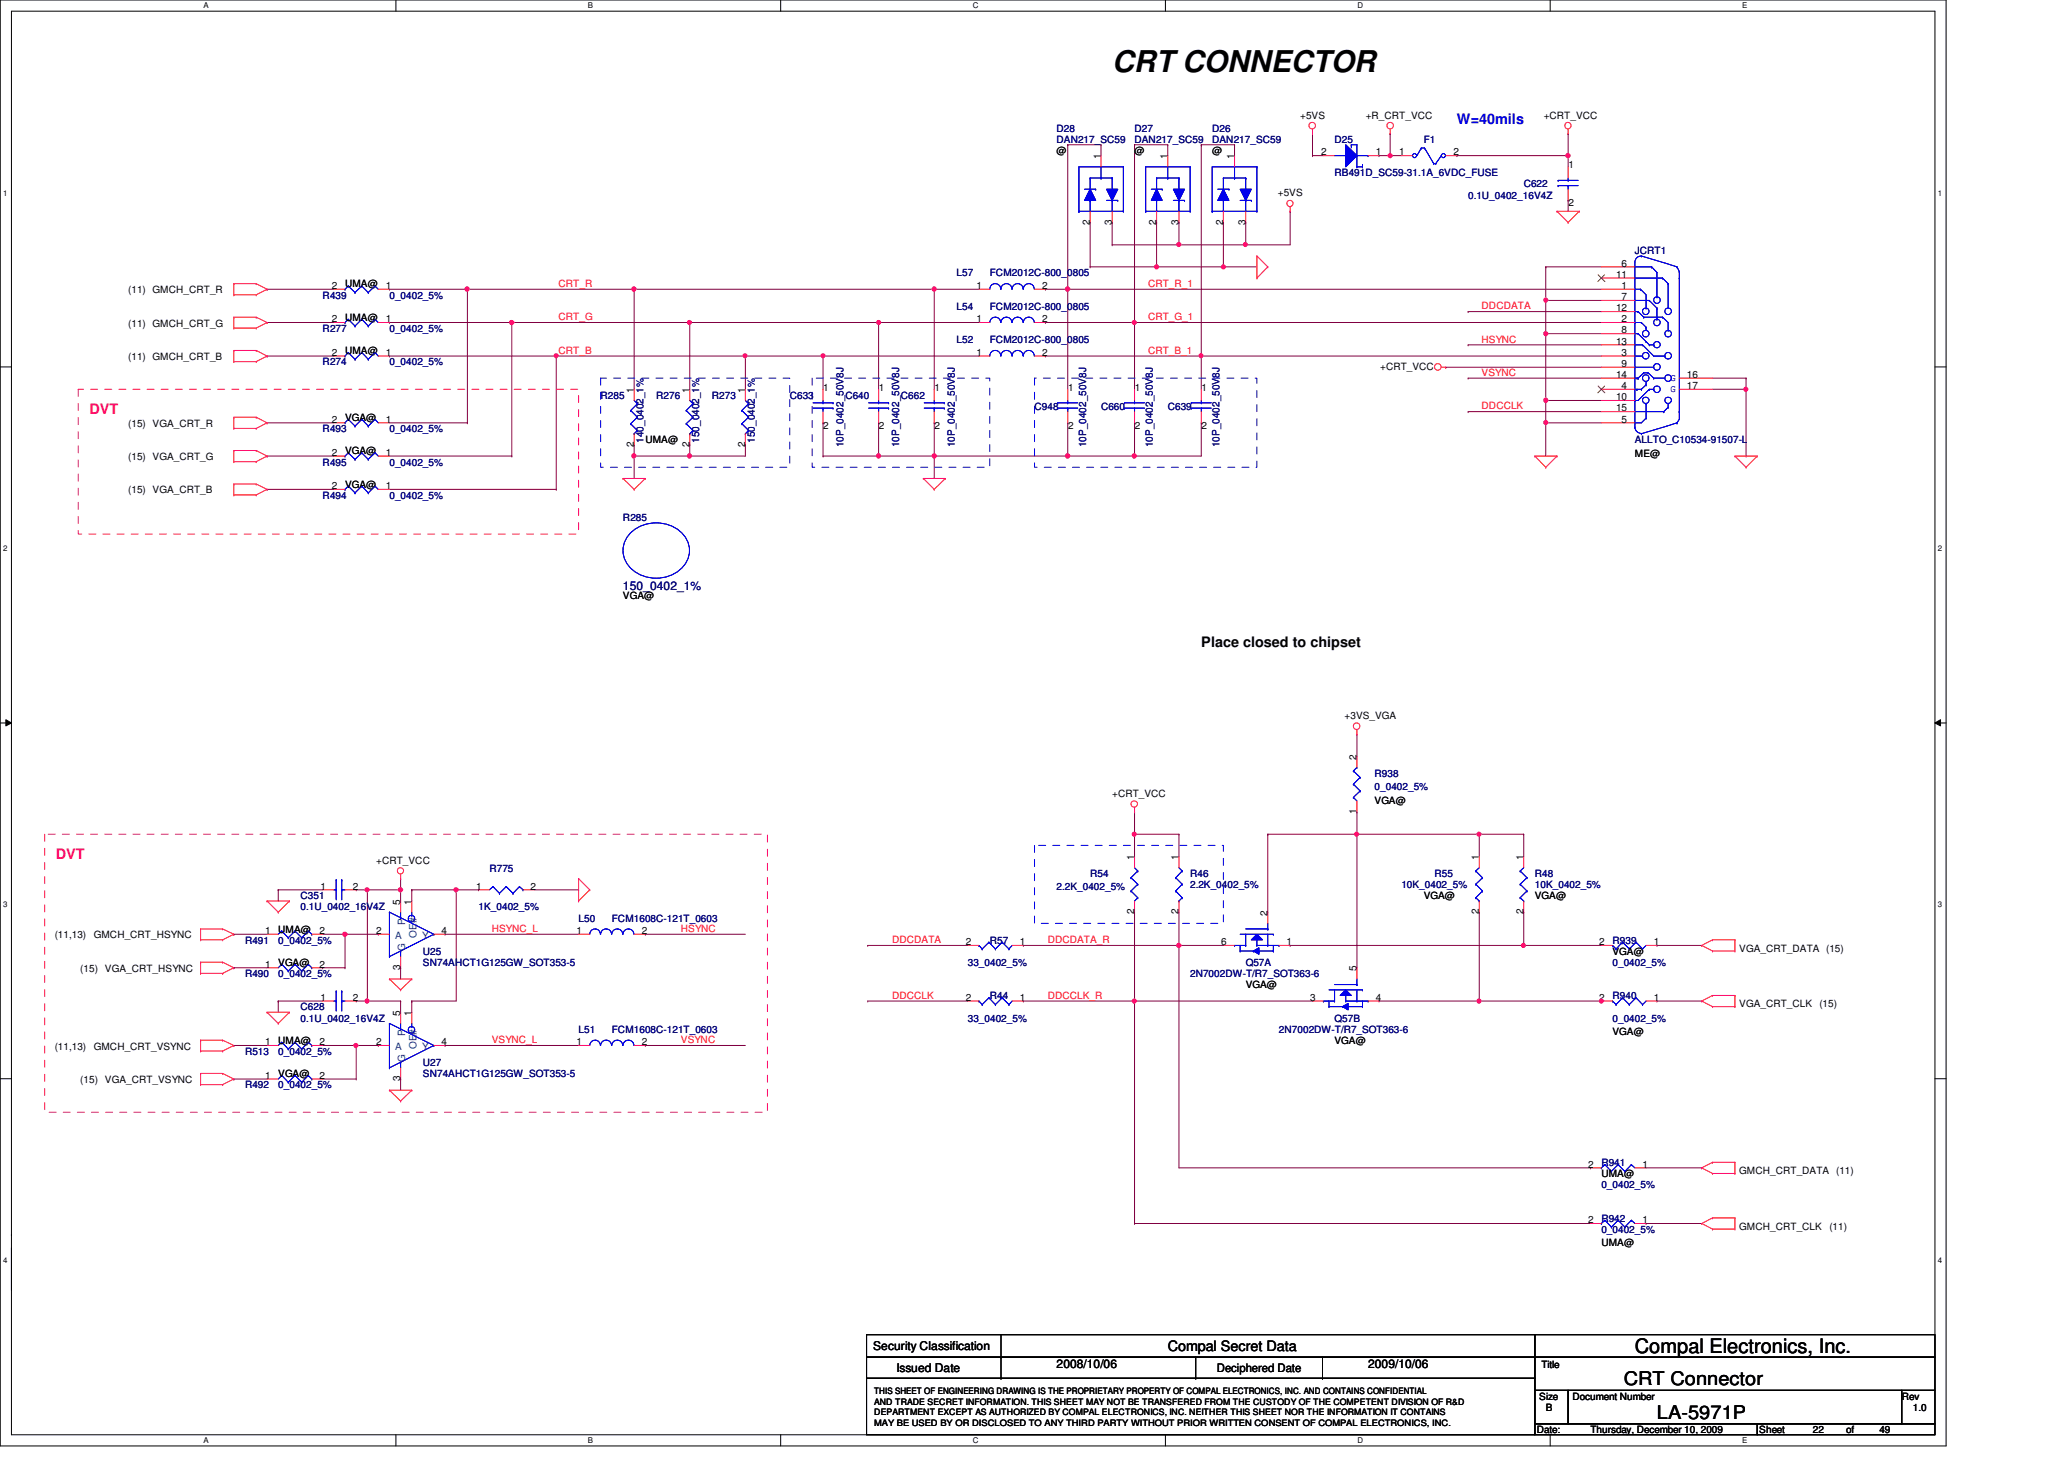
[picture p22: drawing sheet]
<svg xmlns="http://www.w3.org/2000/svg" width="297mm" height="210mm" viewBox="0 0 297 210" stroke-linecap="round" stroke-linejoin="round" font-family="sans-serif">
<defs><g id="words">
<text font-size="4.3" x="160.1" y="10.3">CRT CONNECTOR</text>
<text font-size="2.9" x="235.3" y="194.6">Compal Electronics, Inc.</text>
<g font-size="2.7">
<text x="233.7" y="199.3">CRT Connector</text>
<text x="238.5" y="204.1">LA-5971P</text>
</g>
<text font-size="2.1" fill="#00f" x="209.7" y="17.9">W=40mils</text>
<g font-size="2.1" fill="#ff0080">
<text x="12.9" y="59.5">DVT</text>
<text x="8" y="123.5">DVT</text>
</g>
<g font-size="2.1">
<text x="172.9" y="93.1">Place closed to chipset</text>
<text x="168.1" y="194.4">Compal Secret Data</text>
</g>
<text font-size="1.7" fill="#000080" x="89.7" y="84.8">150_0402_1%</text>
<g font-size="1.7">
<text x="125.7" y="194.3">Security Classification</text>
<text x="129" y="197.3">Issued Date</text>
<text x="152.1" y="196.8">2008/10/06</text>
<text x="175.1" y="197.4">Deciphered Date</text>
<text x="196.9" y="196.8">2009/10/06</text>
</g>
<g font-size="1.4">
<text x="187.1" y="17.1">+5VS</text>
<text x="196.6" y="17.1">+R_CRT_VCC</text>
<text x="222.2" y="17.1">+CRT_VCC</text>
<text x="152.1" y="22.2">@</text>
<text x="158.4" y="22.9" transform="rotate(-90 158.4 22.9)">1</text>
<text x="163.3" y="22.2">@</text>
<text x="168" y="22.9" transform="rotate(-90 168 22.9)">1</text>
<text x="174.5" y="22.2">@</text>
<text x="177.6" y="22.9" transform="rotate(-90 177.6 22.9)">1</text>
<text x="190.2" y="22.4">2</text>
<text x="198" y="22.4">1</text>
<text x="201.4" y="22.4">1</text>
<text x="209.2" y="22.4">2</text>
<text x="183.9" y="28.2">+5VS</text>
<text x="225.7" y="24.2">1</text>
<text x="225.7" y="29.7">2</text>
<text x="156.8" y="32.3" transform="rotate(-90 156.8 32.3)">2</text>
<text x="160" y="32.3" transform="rotate(-90 160 32.3)">3</text>
<text x="166.4" y="32.3" transform="rotate(-90 166.4 32.3)">2</text>
<text x="169.6" y="32.3" transform="rotate(-90 169.6 32.3)">3</text>
<text x="176" y="32.3" transform="rotate(-90 176 32.3)">2</text>
<text x="179.2" y="32.3" transform="rotate(-90 179.2 32.3)">3</text>
<text x="47.7" y="41.6">2</text>
<text x="49.7" y="41.4">UMA@</text>
<text x="55.5" y="41.6">1</text>
<text x="140.5" y="41.6">1</text>
<text x="150" y="41.6">2</text>
<text x="232.6" y="40">11</text>
<text x="233.4" y="38.4">6</text>
<text x="233.4" y="41.6">1</text>
<text x="18.5" y="42.2">(11) GMCH_CRT_R</text>
<text x="18.5" y="47">(11) GMCH_CRT_G</text>
<text x="47.7" y="46.4">2</text>
<text x="49.7" y="46.2">UMA@</text>
<text x="55.5" y="46.4">1</text>
<text x="140.5" y="46.4">1</text>
<text x="150" y="46.4">2</text>
<text x="232.6" y="44.8">12</text>
<text x="233.4" y="43.2">7</text>
<text x="233.4" y="46.4">2</text>
<text x="233.4" y="48">8</text>
<text x="18.5" y="51.8">(11) GMCH_CRT_B</text>
<text x="47.7" y="51.2">2</text>
<text x="49.7" y="51">UMA@</text>
<text x="55.5" y="51.2">1</text>
<text x="140.5" y="51.2">1</text>
<text x="150" y="51.2">2</text>
<text x="198.6" y="53.2">+CRT_VCC</text>
<text x="232.6" y="49.6">13</text>
<text x="233.4" y="51.2">3</text>
<text x="233.4" y="52.8">9</text>
<text x="91.2" y="56.5" transform="rotate(-90 91.2 56.5)">1</text>
<text x="99.2" y="56.5" transform="rotate(-90 99.2 56.5)">1</text>
<text x="107.2" y="56.5" transform="rotate(-90 107.2 56.5)">1</text>
<text x="118.5" y="56.2">1</text>
<text x="126.5" y="56.2">1</text>
<text x="134.5" y="56.2">1</text>
<text x="153.7" y="56.2">1</text>
<text x="163.3" y="56.2">1</text>
<text x="172.9" y="56.2">1</text>
<text x="232.6" y="54.4">14</text>
<text x="232.6" y="57.6">10</text>
<text x="232.6" y="59.2">15</text>
<text x="233.4" y="56">4</text>
<text x="242.8" y="54.4">16</text>
<text x="242.8" y="56">17</text>
<text x="18.5" y="61.4">(15) VGA_CRT_R</text>
<text x="47.7" y="60.8">2</text>
<text x="47.7" y="65.6">2</text>
<text x="49.7" y="60.6">VGA@</text>
<text x="49.7" y="65.4">VGA@</text>
<text x="55.5" y="60.8">1</text>
<text x="55.5" y="65.6">1</text>
<text x="91.2" y="64.3" transform="rotate(-90 91.2 64.3)">2</text>
<text x="92.9" y="63.8">UMA@</text>
<text x="99.2" y="64.3" transform="rotate(-90 99.2 64.3)">2</text>
<text x="107.2" y="64.3" transform="rotate(-90 107.2 64.3)">2</text>
<text x="118.5" y="61.7">2</text>
<text x="126.5" y="61.7">2</text>
<text x="134.5" y="61.7">2</text>
<text x="153.7" y="61.7">2</text>
<text x="163.3" y="61.7">2</text>
<text x="172.9" y="61.7">2</text>
<text x="233.4" y="60.8">5</text>
<text x="235.3" y="65.7">ME@</text>
<text x="18.5" y="66.2">(15) VGA_CRT_G</text>
<text x="18.5" y="71">(15) VGA_CRT_B</text>
<text x="47.7" y="70.4">2</text>
<text x="49.7" y="70.2">VGA@</text>
<text x="55.5" y="70.4">1</text>
<text x="89.7" y="86.2">VGA@</text>
<text x="193.5" y="103.5">+3VS_VGA</text>
<text x="195.2" y="109.3" transform="rotate(-90 195.2 109.3)">2</text>
<text x="160.1" y="114.6">+CRT_VCC</text>
<text x="195.2" y="117.1" transform="rotate(-90 195.2 117.1)">1</text>
<text x="197.8" y="115.6">VGA@</text>
<text x="54.1" y="124.2">+CRT_VCC</text>
<text x="163.2" y="123.7" transform="rotate(-90 163.2 123.7)">1</text>
<text x="169.6" y="123.7" transform="rotate(-90 169.6 123.7)">1</text>
<text x="212.8" y="123.7" transform="rotate(-90 212.8 123.7)">1</text>
<text x="219.2" y="123.7" transform="rotate(-90 219.2 123.7)">1</text>
<text x="46.1" y="128">1</text>
<text x="50.8" y="128">2</text>
<text x="57.6" y="130.1" transform="rotate(-90 57.6 130.1)">5</text>
<text x="59.2" y="130.1" transform="rotate(-90 59.2 130.1)">1</text>
<text x="68.5" y="128">1</text>
<text x="76.4" y="128">2</text>
<text x="163.2" y="131.5" transform="rotate(-90 163.2 131.5)">2</text>
<text x="169.6" y="131.5" transform="rotate(-90 169.6 131.5)">2</text>
<text x="182.4" y="131.7" transform="rotate(-90 182.4 131.7)">2</text>
<text x="204.9" y="129.4">VGA@</text>
<text x="212.8" y="131.5" transform="rotate(-90 212.8 131.5)">2</text>
<text x="219.2" y="131.5" transform="rotate(-90 219.2 131.5)">2</text>
<text x="220.9" y="129.4">VGA@</text>
<text x="7.9" y="135">(11,13)</text>
<text x="13.5" y="135">GMCH_CRT_HSYNC</text>
<text x="38.1" y="134.4">1</text>
<text x="40" y="134.2">UMA@</text>
<text x="46" y="134.4">2</text>
<text x="54.1" y="134.4">2</text>
<text x="63.5" y="134.4">4</text>
<text x="83" y="134.4">1</text>
<text x="92.4" y="134.4">2</text>
<text x="139" y="136">2</text>
<text x="146.8" y="136">1</text>
<text x="175.8" y="136">6</text>
<text x="185.2" y="136">1</text>
<text x="230.2" y="136">2</text>
<text x="232.1" y="137.4">VGA@</text>
<text x="238" y="136">1</text>
<text x="250.3" y="136.9">VGA_CRT_DATA (15)</text>
<text x="11.6" y="139.8">(15) VGA_CRT_HSYNC</text>
<text x="38.1" y="139.2">1</text>
<text x="40" y="139">VGA@</text>
<text x="46" y="139.2">2</text>
<text x="46.1" y="144">1</text>
<text x="50.8" y="144">2</text>
<text x="57.6" y="139.5" transform="rotate(-90 57.6 139.5)">3</text>
<text x="139" y="144">2</text>
<text x="146.8" y="144">1</text>
<text x="179.3" y="142.2">VGA@</text>
<text x="188.5" y="144">3</text>
<text x="195.2" y="139.7" transform="rotate(-90 195.2 139.7)">5</text>
<text x="198" y="144">4</text>
<text x="230.2" y="144">2</text>
<text x="238" y="144">1</text>
<text x="57.6" y="146.1" transform="rotate(-90 57.6 146.1)">5</text>
<text x="59.2" y="146.1" transform="rotate(-90 59.2 146.1)">1</text>
<text x="232.1" y="148.9">VGA@</text>
<text x="250.3" y="144.9">VGA_CRT_CLK</text>
<text x="261.8" y="144.9">(15)</text>
<text x="7.9" y="151">(11,13)</text>
<text x="11.6" y="155.8">(15) VGA_CRT_VSYNC</text>
<text x="13.5" y="151">GMCH_CRT_VSYNC</text>
<text x="38.1" y="155.2">1</text>
<text x="38.1" y="150.4">1</text>
<text x="40" y="155">VGA@</text>
<text x="40" y="150.2">UMA@</text>
<text x="46" y="155.2">2</text>
<text x="46" y="150.4">2</text>
<text x="54.1" y="150.4">2</text>
<text x="57.6" y="155.5" transform="rotate(-90 57.6 155.5)">3</text>
<text x="63.5" y="150.4">4</text>
<text x="83" y="150.4">1</text>
<text x="92.4" y="150.4">2</text>
<text x="192.1" y="150.2">VGA@</text>
<text x="228.6" y="168">2</text>
<text x="236.4" y="168">1</text>
<text x="230.5" y="169.4">UMA@</text>
<text x="250.3" y="168.9">GMCH_CRT_DATA (11)</text>
<text x="228.6" y="176">2</text>
<text x="230.5" y="179.3">UMA@</text>
<text x="236.4" y="176">1</text>
<text x="250.3" y="176.9">GMCH_CRT_CLK</text>
<text x="263.3" y="176.9">(11)</text>
<text x="221.8" y="196.8">Title</text>
<text x="221.5" y="201.4">Size</text>
<text x="222.5" y="203">B</text>
<text x="226.3" y="201.4">Document Number</text>
<text x="273.7" y="201.4">Rev</text>
<text x="275.3" y="203">1.0</text>
<text x="221.2" y="206.2">Date:</text>
<text x="228.9" y="206.2">Thursday, December 10, 2009</text>
<text x="253.2" y="206.2">Sheet</text>
<text x="260.9" y="206.2">22</text>
<text x="265.7" y="206.2">of</text>
<text x="270.5" y="206.2">49</text>
</g>
<g font-size="1.4" fill="#000080">
<text x="152.1" y="19">D28</text>
<text x="152.1" y="20.6">DAN217_SC59</text>
<text x="163.3" y="19">D27</text>
<text x="163.3" y="20.6">DAN217_SC59</text>
<text x="174.5" y="19">D26</text>
<text x="174.5" y="20.6">DAN217_SC59</text>
<text x="192.1" y="20.6">D25</text>
<text x="204.9" y="20.6">F1</text>
<text x="192.1" y="25.4">RB491D_SC59-31.1A_6VDC_FUSE</text>
<text x="211.3" y="28.6">0.1U_0402_16V4Z</text>
<text x="219.3" y="27">C622</text>
<text x="137.7" y="39.8">L57</text>
<text x="142.4" y="39.8">FCM2012C-800_0805</text>
<text x="235.3" y="36.6">JCRT1</text>
<text x="46.4" y="47.8">R277</text>
<text x="46.4" y="43">R439</text>
<text x="56" y="47.8">0_0402_5%</text>
<text x="56" y="43">0_0402_5%</text>
<text x="137.7" y="44.6">L54</text>
<text x="142.4" y="44.6">FCM2012C-800_0805</text>
<text x="46.4" y="52.6">R274</text>
<text x="56" y="52.6">0_0402_5%</text>
<text x="137.7" y="49.4">L52</text>
<text x="142.4" y="49.4">FCM2012C-800_0805</text>
<text x="86.4" y="57.4">R285</text>
<text x="94.4" y="57.4">R276</text>
<text x="102.4" y="57.4">R273</text>
<text x="113.7" y="57.4">C633</text>
<text x="121.7" y="57.4">C640</text>
<text x="129.7" y="57.4">C662</text>
<text x="148.9" y="59">C948</text>
<text x="158.5" y="59">C660</text>
<text x="168.1" y="59">C639</text>
<text x="46.4" y="62.2">R493</text>
<text x="56" y="62.2">0_0402_5%</text>
<text x="92.6" y="63.7" transform="rotate(-90 92.6 63.7)">140_0402_1%</text>
<text x="100.6" y="63.7" transform="rotate(-90 100.6 63.7)">150_0402_1%</text>
<text x="108.6" y="63.7" transform="rotate(-90 108.6 63.7)">150_0402_1%</text>
<text x="121.4" y="64.3" transform="rotate(-90 121.4 64.3)">10P_0402_50V8J</text>
<text x="129.4" y="64.3" transform="rotate(-90 129.4 64.3)">10P_0402_50V8J</text>
<text x="137.4" y="64.3" transform="rotate(-90 137.4 64.3)">10P_0402_50V8J</text>
<text x="156.3" y="64.3" transform="rotate(-90 156.3 64.3)">10P_0402_50V8J</text>
<text x="165.9" y="64.3" transform="rotate(-90 165.9 64.3)">10P_0402_50V8J</text>
<text x="175.5" y="64.3" transform="rotate(-90 175.5 64.3)">10P_0402_50V8J</text>
<text x="235.3" y="63.8">ALLTO_C10534-91507-L</text>
<text x="46.4" y="71.8">R494</text>
<text x="46.4" y="67">R495</text>
<text x="56" y="71.8">0_0402_5%</text>
<text x="56" y="67">0_0402_5%</text>
<text x="89.7" y="75">R285</text>
<text x="197.8" y="111.8">R938</text>
<text x="197.8" y="113.7">0_0402_5%</text>
<text x="70.4" y="125.4">R775</text>
<text x="43.3" y="129.4">C351</text>
<text x="43.3" y="131">0.1U_0402_16V4Z</text>
<text x="68.9" y="131">1K_0402_5%</text>
<text x="152.1" y="128.1">2.2K_0402_5%</text>
<text x="156.9" y="126.2">R54</text>
<text x="171.3" y="126.2">R46</text>
<text x="171.3" y="127.8">2.2K_0402_5%</text>
<text x="201.7" y="127.8">10K_0402_5%</text>
<text x="206.5" y="126.2">R55</text>
<text x="220.9" y="126.2">R48</text>
<text x="220.9" y="127.8">10K_0402_5%</text>
<text x="35.3" y="135.8">R491</text>
<text x="40" y="135.8">0_0402_5%</text>
<text x="60.9" y="137.4">U25</text>
<text x="83.3" y="132.6">L50</text>
<text x="88" y="132.6">FCM1608C-121T_0603</text>
<text x="142.4" y="135.8">R57</text>
<text x="232.1" y="135.8">R939</text>
<text x="35.3" y="140.6">R490</text>
<text x="40" y="140.6">0_0402_5%</text>
<text x="60.9" y="139">SN74AHCT1G125GW_SOT353-5</text>
<text x="139.3" y="139">33_0402_5%</text>
<text x="142.4" y="143.8">R44</text>
<text x="171.3" y="140.6">2N7002DW-T/R7_SOT363-6</text>
<text x="179.3" y="139">Q57A</text>
<text x="232.1" y="143.8">R940</text>
<text x="232.1" y="139">0_0402_5%</text>
<text x="43.3" y="145.4">C628</text>
<text x="43.3" y="147">0.1U_0402_16V4Z</text>
<text x="83.3" y="148.6">L51</text>
<text x="88" y="148.6">FCM1608C-121T_0603</text>
<text x="139.3" y="147">33_0402_5%</text>
<text x="184.1" y="148.6">2N7002DW-T/R7_SOT363-6</text>
<text x="192.1" y="147">Q57B</text>
<text x="232.1" y="147">0_0402_5%</text>
<text x="35.3" y="151.8">R513</text>
<text x="40" y="151.8">0_0402_5%</text>
<text x="60.9" y="153.4">U27</text>
<text x="60.9" y="155">SN74AHCT1G125GW_SOT353-5</text>
<text x="35.3" y="156.6">R492</text>
<text x="40" y="156.6">0_0402_5%</text>
<text x="230.5" y="167.8">R941</text>
<text x="230.5" y="171">0_0402_5%</text>
<text x="230.5" y="175.8">R942</text>
<text x="230.5" y="177.4">0_0402_5%</text>
</g>
<g font-size="1.4" fill="#f00">
<text x="80.4" y="41.3">CRT_R</text>
<text x="165.2" y="41.3">CRT_R_1</text>
<text x="80.4" y="46.1">CRT_G</text>
<text x="165.2" y="46.1">CRT_G_1</text>
<text x="213.2" y="44.5">DDCDATA</text>
<text x="80.4" y="50.9">CRT_B</text>
<text x="165.2" y="50.9">CRT_B_1</text>
<text x="213.2" y="49.3">HSYNC</text>
<text x="213.2" y="58.9">DDCCLK</text>
<text x="213.2" y="54.1">VSYNC</text>
<text x="70.8" y="134.1">HSYNC_L</text>
<text x="98" y="134.1">HSYNC</text>
<text x="128.4" y="135.7">DDCDATA</text>
<text x="150.8" y="135.7">DDCDATA_R</text>
<text x="128.4" y="143.7">DDCCLK</text>
<text x="150.8" y="143.7">DDCCLK_R</text>
<text x="70.8" y="150.1">VSYNC_L</text>
<text x="98" y="150.1">VSYNC</text>
</g>
<g font-size="1.4" fill="#00f">
<text x="240.4" y="54.8">G</text>
<text x="240.4" y="56.4">G</text>
</g>
<g font-size="1.4" fill="#004080">
<text x="56.9" y="135.1">A</text>
<text x="58.3" y="136.8" transform="rotate(-90 58.3 136.8)">G</text>
<text x="58.3" y="133" transform="rotate(-90 58.3 133)">P</text>
<text x="59.9" y="134.9" transform="rotate(-90 59.9 134.9)">OE#</text>
<text x="60.7" y="135.1">Y</text>
<text x="58.3" y="149" transform="rotate(-90 58.3 149)">P</text>
<text x="56.9" y="151.1">A</text>
<text x="58.3" y="152.8" transform="rotate(-90 58.3 152.8)">G</text>
<text x="59.9" y="150.9" transform="rotate(-90 59.9 150.9)">OE#</text>
<text x="60.7" y="151.1">Y</text>
</g>
<g font-size="1.3">
<text x="125.8" y="203.6">DEPARTMENT EXCEPT AS AUTHORIZED BY COMPAL ELECTRONICS, INC. NEITHER THIS SHEET NOR THE INFORMATION IT CONTAINS</text>
<text x="125.8" y="200.6">THIS SHEET OF ENGINEERING DRAWING IS THE PROPRIETARY PROPERTY OF COMPAL ELECTRONICS, INC. AND CONTAINS CONFIDENTIAL</text>
<text x="125.8" y="202.1">AND TRADE SECRET INFORMATION. THIS SHEET MAY NOT BE TRANSFERED FROM THE CUSTODY OF THE COMPETENT DIVISION OF R&amp;D</text>
<text x="125.8" y="205.1">MAY BE USED BY OR DISCLOSED TO ANY THIRD PARTY WITHOUT PRIOR WRITTEN CONSENT OF COMPAL ELECTRONICS, INC.</text>
</g>
<g font-size="1.1">
<text x="29.3" y="1.1">A</text>
<text x="84.6" y="1.1">B</text>
<text x="140" y="1.1">C</text>
<text x="195.4" y="1.1">D</text>
<text x="250.7" y="1.1">E</text>
<text x=".5" y="28.2">1</text>
<text x="278.9" y="28.2">1</text>
<text x=".5" y="79.3">2</text>
<text x="278.9" y="79.3">2</text>
<text x=".5" y="130.6">3</text>
<text x="278.9" y="130.6">3</text>
<text x=".5" y="181.7">4</text>
<text x="278.9" y="181.7">4</text>
<text x="29.3" y="207.6">A</text>
<text x="84.6" y="207.6">B</text>
<text x="140" y="207.6">C</text>
<text x="195.4" y="207.6">D</text>
<text x="250.7" y="207.6">E</text>
</g>
</g></defs>
<path d="M0 0h280.1v208h-280.1zM1.6 1.6h276.9v204.8h-276.9z" fill="none" stroke="#000" stroke-width=".14"/>
<g fill="#fff">
<path d="M29.3 .2h.7v1.2h-.7z"/>
<path d="M29.3 206.6h.7v1.2h-.7z"/>
</g>
<path d="M57 0v1.6M57 206.4v1.6" fill="none" stroke="#000" stroke-width=".14"/>
<g fill="#fff">
<path d="M84.6 .2h.7v1.2h-.7z"/>
<path d="M84.6 206.6h.7v1.2h-.7z"/>
</g>
<path d="M112.3 0v1.6M112.3 206.4v1.6" fill="none" stroke="#000" stroke-width=".14"/>
<g fill="#fff">
<path d="M140 .2h.8v1.2h-.8z"/>
<path d="M140 206.6h.8v1.2h-.8z"/>
</g>
<path d="M167.7 0v1.6M167.7 206.4v1.6" fill="none" stroke="#000" stroke-width=".14"/>
<g fill="#fff">
<path d="M195.4 .2h.7v1.2h-.7z"/>
<path d="M195.4 206.6h.7v1.2h-.7z"/>
</g>
<path d="M223.1 0v1.6M223.1 206.4v1.6" fill="none" stroke="#000" stroke-width=".14"/>
<g fill="#fff">
<path d="M250.7 .2h.8v1.2h-.8z"/>
<path d="M250.7 206.6h.8v1.2h-.8z"/>
<path d="M.5 27.2h.6v1.2h-.6z"/>
<path d="M278.9 27.2h.6v1.2h-.6z"/>
<path d="M.5 78.4h.6v1.1h-.6z"/>
<path d="M278.9 78.4h.6v1.1h-.6z"/>
</g>
<path d="M0 52.8h1.6M278.5 52.8h1.6" fill="none" stroke="#000" stroke-width=".14"/>
<g fill="#fff">
<path d="M.5 129.6h.6v1.2h-.6z"/>
<path d="M278.9 129.6h.6v1.2h-.6z"/>
</g>
<path d="M0 104h1.6M.8 103.5l.8 .5-.8 .4zM278.5 104l.8-.5v.9zM278.5 104h1.6" fill="none" stroke="#000" stroke-width=".14"/>
<path d="M.8 103.5l.8 .5-.8 .4zM278.5 104l.8-.5v.9z" fill="#000"/>
<g fill="#fff">
<path d="M.5 180.8h.6v1.1h-.6z"/>
<path d="M278.9 180.8h.6v1.1h-.6z"/>
</g>
<path d="M0 155.2h1.6M278.5 155.2h1.6" fill="none" stroke="#000" stroke-width=".14"/>
<path d="M91.3 65.6h.1M91.3 65.6h8M222.5 60.8h.1M222.5 60.8v4.8" fill="none" stroke="#800040" stroke-width=".14"/>
<circle cx="91.2" cy="65.6" r=".31" fill="#f0f"/>
<circle cx="91.2" cy="65.6" r=".31" fill="none" stroke="#f0f" stroke-width=".14"/>
<path d="M99.3 65.6h.1M99.3 65.6h8" fill="none" stroke="#800040" stroke-width=".14"/>
<circle cx="99.2" cy="65.6" r=".31" fill="#f0f"/>
<circle cx="99.2" cy="65.6" r=".31" fill="none" stroke="#f0f" stroke-width=".14"/>
<g fill="none" stroke="#800040" stroke-width=".14">
<path d="M91.3 41.6h.1M91.3 41.6v14.4M99.3 46.4h.1M99.3 46.4v9.6M107.3 51.2h.1M107.3 51.2v4.8M126.4 46.4h.1M126.4 46.4h14.5M134.4 41.6h.1M134.4 41.6h6.5M172.9 51.2h.1M172.9 51.2v4.8"/>
<path d="M91.3 64h.1M91.3 65.6h.1M91.3 64v4.8M99.3 64h.1M99.3 64v1.6M107.3 64h.1M107.3 64v1.6M153.7 65.6h.1M153.7 65.6h9.6"/>
</g>
<circle cx="153.6" cy="65.6" r=".32" fill="#f0f"/>
<circle cx="153.6" cy="65.6" r=".32" fill="none" stroke="#f0f" stroke-width=".14"/>
<path d="M150.4 51.2h.1M150.4 51.2h22.5" fill="none" stroke="#800040" stroke-width=".14"/>
<circle cx="172.8" cy="51.2" r=".3" fill="#f0f"/>
<circle cx="172.8" cy="51.2" r=".3" fill="none" stroke="#f0f" stroke-width=".14"/>
<path d="M126.4 46.4h.1M126.4 46.4v9.6M153.7 41.6h.1M153.7 41.6v14.4" fill="none" stroke="#800040" stroke-width=".14"/>
<circle cx="126.4" cy="46.4" r=".3" fill="#f0f"/>
<circle cx="126.4" cy="46.4" r=".3" fill="none" stroke="#f0f" stroke-width=".14"/>
<path d="M118.4 51.2h.1M118.4 51.2v4.8M118.4 51.2h22.5" fill="none" stroke="#800040" stroke-width=".14"/>
<circle cx="118.4" cy="51.2" r=".3" fill="#f0f"/>
<circle cx="118.4" cy="51.2" r=".3" fill="none" stroke="#f0f" stroke-width=".14"/>
<path d="M118.4 60.8h.1M118.4 60.8v4.8M126.4 65.6h.1M126.4 65.6h8" fill="none" stroke="#800040" stroke-width=".14"/>
<circle cx="134.4" cy="65.6" r=".31" fill="#f0f"/>
<circle cx="134.4" cy="65.6" r=".31" fill="none" stroke="#f0f" stroke-width=".14"/>
<circle cx="126.4" cy="65.6" r=".31" fill="#f0f"/>
<circle cx="126.4" cy="65.6" r=".31" fill="none" stroke="#f0f" stroke-width=".14"/>
<g fill="none" stroke="#800040" stroke-width=".14">
<path d="M99.3 46.4h.1M99.3 46.4h27.1M134.4 41.6h.1M134.4 41.6v14.4M150.4 41.6h.1M150.4 41.6h3.3M118.4 65.6h.1M126.4 60.8h.1M126.4 60.8v4.8h-8M134.4 60.8h.1M134.4 65.6h.1M134.4 60.8v4.8"/>
<path d="M153.7 60.8h.1M153.7 60.8v4.8h-19.3M163.3 60.8h.1M163.3 60.8v4.8M172.9 60.8h.1M172.9 60.8v4.8"/>
</g>
<circle cx="153.6" cy="41.6" r=".32" fill="#f0f"/>
<circle cx="153.6" cy="41.6" r=".32" fill="none" stroke="#f0f" stroke-width=".14"/>
<path d="M91.3 41.6h.1M91.3 41.6h43.1" fill="none" stroke="#800040" stroke-width=".14"/>
<circle cx="134.4" cy="41.6" r=".31" fill="#f0f"/>
<circle cx="134.4" cy="41.6" r=".31" fill="none" stroke="#f0f" stroke-width=".14"/>
<circle cx="91.2" cy="41.6" r=".31" fill="#f0f"/>
<circle cx="91.2" cy="41.6" r=".31" fill="none" stroke="#f0f" stroke-width=".14"/>
<path d="M150.4 46.4h.1M150.4 46.4h12.9M163.3 46.4h.1M163.3 46.4v9.6" fill="none" stroke="#800040" stroke-width=".14"/>
<circle cx="163.2" cy="46.4" r=".3" fill="#f0f"/>
<circle cx="163.2" cy="46.4" r=".3" fill="none" stroke="#f0f" stroke-width=".14"/>
<path d="M107.3 51.2h.1M107.3 51.2h11.1" fill="none" stroke="#800040" stroke-width=".14"/>
<circle cx="107.2" cy="51.2" r=".3" fill="#f0f"/>
<circle cx="107.2" cy="51.2" r=".3" fill="none" stroke="#f0f" stroke-width=".14"/>
<path d="M134.4 65.6h.1M134.4 65.6v3.2M163.3 65.6h.1M163.3 65.6h9.6" fill="none" stroke="#800040" stroke-width=".14"/>
<circle cx="163.2" cy="65.6" r=".31" fill="#f0f"/>
<circle cx="163.2" cy="65.6" r=".31" fill="none" stroke="#f0f" stroke-width=".14"/>
<path d="M188.9 22.4h.1M188.9 22.4h1.6M198.5 22.4h.1M198.5 22.4h3.2M200.1 22.4h.1" fill="none" stroke="#800040" stroke-width=".14"/>
<circle cx="200.1" cy="22.4" r=".3" fill="#f0f"/>
<circle cx="200.1" cy="22.4" r=".3" fill="none" stroke="#f0f" stroke-width=".14"/>
<path d="M188.9 19.2h.1M188.9 19.2v3.2M200.1 19.2h.1M200.1 19.2v3.2M209.7 22.4h.1M209.7 22.4h16M225.7 28.8h.1M225.7 22.4h.1M225.7 22.4v1.6M225.7 28.8v1.6" fill="none" stroke="#800040" stroke-width=".14"/>
<circle cx="225.7" cy="22.4" r=".31" fill="#f0f"/>
<circle cx="225.7" cy="22.4" r=".31" fill="none" stroke="#f0f" stroke-width=".14"/>
<g fill="none" stroke="#800040" stroke-width=".14">
<path d="M225.7 19.2h.1M225.7 19.2v3.2M222.5 38.4h.1M222.5 38.4v9.6M222.5 38.4h8M208.1 52.8h.1M208.1 52.8h22.4M211.3 49.6h.1M211.3 59.2h.1M211.3 44.8h.1M211.3 54.4h.1M211.3 49.6h19.2"/>
<path d="M211.3 59.2h19.2M211.3 44.8h19.2M211.3 54.4h19.2M222.5 43.2h.1M222.5 48h.1M222.5 48h8M222.5 43.2h8"/>
</g>
<circle cx="222.5" cy="43.2" r=".3" fill="#f0f"/>
<circle cx="222.5" cy="43.2" r=".3" fill="none" stroke="#f0f" stroke-width=".14"/>
<path d="M222.5 57.6h.1M222.5 48h.1M222.5 57.6h8M222.5 48v9.6" fill="none" stroke="#800040" stroke-width=".14"/>
<circle cx="222.4" cy="57.6" r=".31" fill="#f0f"/>
<circle cx="222.4" cy="57.6" r=".31" fill="none" stroke="#f0f" stroke-width=".14"/>
<circle cx="222.5" cy="48" r=".3" fill="#f0f"/>
<circle cx="222.5" cy="48" r=".3" fill="none" stroke="#f0f" stroke-width=".14"/>
<path d="M166.5 32h.1M166.5 32v6.4M176.1 38.4h.1M176.1 32h.1M176.1 38.4h4.8M176.1 32v6.4" fill="none" stroke="#800040" stroke-width=".14"/>
<circle cx="176.1" cy="38.4" r=".3" fill="#f0f"/>
<circle cx="176.1" cy="38.4" r=".3" fill="none" stroke="#f0f" stroke-width=".14"/>
<path d="M166.5 38.4h.1M166.5 38.4h9.6" fill="none" stroke="#800040" stroke-width=".14"/>
<circle cx="166.5" cy="38.4" r=".3" fill="#f0f"/>
<circle cx="166.5" cy="38.4" r=".3" fill="none" stroke="#f0f" stroke-width=".14"/>
<path d="M169.7 32h.1M169.7 35.2h.1M169.7 32v3.2M179.3 32h.1M179.3 32v3.2h-9.6M185.7 30.4h.1M185.7 30.4v4.8" fill="none" stroke="#800040" stroke-width=".14"/>
<circle cx="169.7" cy="35.2" r=".31" fill="#f0f"/>
<circle cx="169.7" cy="35.2" r=".31" fill="none" stroke="#f0f" stroke-width=".14"/>
<path d="M179.3 35.2h.1M179.3 35.2h6.4" fill="none" stroke="#800040" stroke-width=".14"/>
<circle cx="179.2" cy="35.2" r=".3" fill="#f0f"/>
<circle cx="179.2" cy="35.2" r=".3" fill="none" stroke="#f0f" stroke-width=".14"/>
<g fill="none" stroke="#800040" stroke-width=".14">
<path d="M153.7 20.8h.1M153.7 20.8v20.8M153.7 20.8h4.7M156.9 32h.1M156.9 32v6.4M158.4 20.8h.1M158.4 20.8v1.6M160.1 32h.1M160.1 32v3.2M163.3 20.8h.1M163.3 20.8v25.6M163.3 20.8h4.8"/>
<path d="M168.1 20.8h.1M168.1 20.8v1.6M172.9 20.8h.1M172.9 20.8h4.8M172.9 20.8v30.4M177.7 20.8h.1M177.7 20.8v1.6M51.3 128h.1M51.3 128h1.6M52.9 128h.1M52.9 128v16"/>
</g>
<circle cx="52.8" cy="144" r=".3" fill="#f0f"/>
<circle cx="52.8" cy="144" r=".3" fill="none" stroke="#f0f" stroke-width=".14"/>
<circle cx="52.8" cy="128" r=".3" fill="#f0f"/>
<circle cx="52.8" cy="128" r=".3" fill="none" stroke="#f0f" stroke-width=".14"/>
<g fill="none" stroke="#800040" stroke-width=".14">
<path d="M52.9 128h.1M57.7 139.2h.1M57.7 126.4h.1M57.7 126.4v1.6h-4.8M57.7 139.2v1.6M92.9 134.4h.1M92.9 134.4h14.4M40 144h.1M40 144v1.6M51.3 144h.1M51.3 144h1.6M57.7 155.2h.1"/>
<path d="M57.7 155.2v1.6M64 150.4h.1M64 150.4h19.3M92.9 150.4h.1M92.9 150.4h14.4"/>
</g>
<circle cx="57.6" cy="128" r=".31" fill="#f0f"/>
<circle cx="57.6" cy="128" r=".31" fill="none" stroke="#f0f" stroke-width=".14"/>
<path d="M65.7 128h.1M65.7 128v16M40 144h.1M40 144h6.4" fill="none" stroke="#800040" stroke-width=".14"/>
<circle cx="65.6" cy="128" r=".31" fill="#f0f"/>
<circle cx="65.6" cy="128" r=".31" fill="none" stroke="#f0f" stroke-width=".14"/>
<g fill="none" stroke="#800040" stroke-width=".14">
<path d="M156.9 38.4h.1M156.9 38.4h9.6M160.1 35.2h.1M160.1 35.2h9.6M38.4 41.6h.1M38.4 46.4h.1M38.4 51.2h.1M38.4 41.6h9.6M38.4 46.4h9.6M38.4 51.2h9.6M67.3 41.6h.1M67.3 41.6h24"/>
<path d="M153.7 41.6h.1M153.7 41.6h76.8M163.3 46.4h.1M163.3 46.4h67.2M172.9 51.2h.1M172.9 51.2h57.6M40 128h.1M40 128h6.4M40 128v1.6M57.7 128h.1M57.7 128v1.6M59.3 128h.1"/>
<path d="M59.3 128v1.6M59.3 128h6.4M64 134.4h.1M64 134.4h19.3M52.9 144h.1M52.9 144h4.8M57.7 144h.1M57.7 144v1.6M59.3 144h.1M59.3 144h6.4M59.3 144v1.6"/>
</g>
<circle cx="67.2" cy="41.6" r=".31" fill="#f0f"/>
<circle cx="67.2" cy="41.6" r=".31" fill="none" stroke="#f0f" stroke-width=".14"/>
<path d="M73.7 46.4h.1M73.7 46.4h25.6" fill="none" stroke="#800040" stroke-width=".14"/>
<circle cx="99.2" cy="46.4" r=".3" fill="#f0f"/>
<circle cx="99.2" cy="46.4" r=".3" fill="none" stroke="#f0f" stroke-width=".14"/>
<circle cx="73.6" cy="46.4" r=".31" fill="#f0f"/>
<circle cx="73.6" cy="46.4" r=".31" fill="none" stroke="#f0f" stroke-width=".14"/>
<path d="M80 51.2h.1M80 51.2h27.3" fill="none" stroke="#800040" stroke-width=".14"/>
<circle cx="80" cy="51.2" r=".3" fill="#f0f"/>
<circle cx="80" cy="51.2" r=".3" fill="none" stroke="#f0f" stroke-width=".14"/>
<g fill="none" stroke="#800040" stroke-width=".14">
<path d="M56 41.6h.1M56 46.4h.1M56 51.2h.1M56 41.6h11.3M56 46.4h17.7M56 51.2h24M67.3 41.6h.1M67.3 41.6v19.2M73.7 46.4h.1M73.7 46.4v19.2M80 51.2h.1M80 51.2v19.2"/>
<path d="M38.4 60.8h.1M38.4 65.6h.1M38.4 70.4h.1M38.4 60.8h9.6M38.4 65.6h9.6M38.4 70.4h9.6M56 60.8h11.3M56 65.6h17.7M56 70.4h24M67.3 60.8h.1M73.7 65.6h.1M80 70.4h.1"/>
<path d="M33.7 139.2h.1M33.7 134.4h.1M33.7 139.2h4.7M33.7 134.4h4.7M46.4 134.4h3.3M49.7 134.4h.1"/>
</g>
<circle cx="49.6" cy="134.4" r=".31" fill="#f0f"/>
<circle cx="49.6" cy="134.4" r=".31" fill="none" stroke="#f0f" stroke-width=".14"/>
<path d="M46.4 139.2h.1M46.4 139.2h3.3M49.7 139.2h.1M54.4 134.4h.1M54.4 134.4h-4.7v4.8M46.4 150.4h4.9M51.3 150.4h.1" fill="none" stroke="#800040" stroke-width=".14"/>
<circle cx="51.2" cy="150.4" r=".3" fill="#f0f"/>
<circle cx="51.2" cy="150.4" r=".3" fill="none" stroke="#f0f" stroke-width=".14"/>
<g fill="none" stroke="#800040" stroke-width=".14">
<path d="M222.5 60.8h.1M222.5 60.8h8M65.7 128h3.2M68.9 128h.1M76.9 128h6.4M83.3 128h.1M33.7 150.4h.1M33.7 155.2h.1M33.7 150.4h4.7M33.7 155.2h4.7M46.4 155.2h4.9M51.3 155.2h.1"/>
<path d="M51.3 150.4h.1M51.3 150.4h3.1M51.3 150.4v4.8M54.4 150.4h.1"/>
</g>
<circle cx="222.5" cy="60.8" r=".3" fill="#f0f"/>
<circle cx="222.5" cy="60.8" r=".3" fill="none" stroke="#f0f" stroke-width=".14"/>
<path d="M222.5 57.6h.1M222.5 57.6v3.2M124.9 136h.1M124.9 136h14.4M169.7 136h.1M169.7 136h6.4M124.9 144h.1M124.9 144h14.4M163.3 144h.1M163.3 144h25.6" fill="none" stroke="#800040" stroke-width=".14"/>
<circle cx="163.2" cy="144" r=".3" fill="#f0f"/>
<circle cx="163.2" cy="144" r=".3" fill="none" stroke="#f0f" stroke-width=".14"/>
<path d="M163.3 120h.1M163.3 120h6.4" fill="none" stroke="#800040" stroke-width=".14"/>
<circle cx="163.2" cy="120" r=".3" fill="#f0f"/>
<circle cx="163.2" cy="120" r=".3" fill="none" stroke="#f0f" stroke-width=".14"/>
<path d="M163.3 116.8h.1M163.3 116.8v6.4M163.3 120h.1M169.7 120h.1M169.7 136h.1M169.7 120v3.2M169.7 131.2v4.8" fill="none" stroke="#800040" stroke-width=".14"/>
<circle cx="169.7" cy="136" r=".31" fill="#f0f"/>
<circle cx="169.7" cy="136" r=".31" fill="none" stroke="#f0f" stroke-width=".14"/>
<path d="M147.3 136h.1M147.3 136h22.4M163.3 131.2v12.8M185.7 136h.1M185.7 136h33.6M147.3 144h.1M147.3 144h16M163.3 144h.1" fill="none" stroke="#800040" stroke-width=".14"/>
<circle cx="219.2" cy="136" r=".3" fill="#f0f"/>
<circle cx="219.2" cy="136" r=".3" fill="none" stroke="#f0f" stroke-width=".14"/>
<path d="M198.5 144h.1M198.5 144h14.4" fill="none" stroke="#800040" stroke-width=".14"/>
<circle cx="212.8" cy="144" r=".3" fill="#f0f"/>
<circle cx="212.8" cy="144" r=".3" fill="none" stroke="#f0f" stroke-width=".14"/>
<path d="M195.3 105.6h.1M195.3 105.6v3.2M182.5 120h.1M182.5 120h12.8M182.5 120v11.2M195.3 120h.1M195.3 120v19.2M212.9 131.2h.1M212.9 131.2v12.8M219.3 131.2h.1M219.3 131.2v4.8" fill="none" stroke="#800040" stroke-width=".14"/>
<circle cx="195.2" cy="120" r=".3" fill="#f0f"/>
<circle cx="195.2" cy="120" r=".3" fill="none" stroke="#f0f" stroke-width=".14"/>
<path d="M195.3 116.8h.1M195.3 116.8v3.2M212.9 120h.1M212.9 120h6.4M219.3 120h.1M219.3 120v3.2" fill="none" stroke="#800040" stroke-width=".14"/>
<circle cx="212.8" cy="120" r=".3" fill="#f0f"/>
<circle cx="212.8" cy="120" r=".3" fill="none" stroke="#f0f" stroke-width=".14"/>
<path d="M195.3 120h17.6M212.9 120h.1M212.9 120v3.2M219.3 136h.1M219.3 136h11.2M238.5 136h.1M238.5 136h6.4M212.9 144h.1M212.9 144h17.6M238.5 144h.1M238.5 144h6.4" fill="none" stroke="#800040" stroke-width=".14"/>
<circle cx="230.5" cy="144" r=".3" fill="#f0f"/>
<circle cx="230.5" cy="144" r=".3" fill="none" stroke="#f0f" stroke-width=".14"/>
<g fill="none" stroke="#800040" stroke-width=".14">
<path d="M246.5 54.4h4.8M246.5 56h4.8M251.3 54.4h.1M251.3 56h.1M251.3 54.4v1.6M169.7 136h.1M169.7 136v32h59.2M163.3 144h.1M163.3 144v32M163.3 176h.1M163.3 176h65.6M228.9 168h.1"/>
<path d="M236.9 176h.1M236.9 168h8M236.9 176h8M244.9 168h.1"/>
</g>
<circle cx="251.2" cy="56" r=".3" fill="#f0f"/>
<circle cx="251.2" cy="56" r=".3" fill="none" stroke="#f0f" stroke-width=".14"/>
<path d="M251.3 56v9.6M251.3 65.6h.1" fill="none" stroke="#800040" stroke-width=".14"/>
<g fill="none" stroke="#f00" stroke-width=".14">
<path d="M188.9 19.2h.1M188.9 18.6v.6M200.1 19.2h.1M200.1 18.6v.6M225.7 19.2h.1M225.7 18.6v.6M180.9 36.8h.1M180.9 36.8v3.2M180.9 36.8l1.6 1.6M182.5 38.4h.1M182.5 38.4l-1.6 1.6M185.7 30.4h.1"/>
<path d="M185.7 29.8v.6M224.1 30.4h.1M224.1 30.4h3.2M224.1 30.4l1.6 1.6M225.7 32h.1M227.3 30.4h.1M227.3 30.4l-1.6 1.6M33.7 42.4h.1M33.7 40.8h.1M33.7 47.2h.1M33.7 45.6h.1M33.7 52h.1"/>
<path d="M33.7 50.4h.1M33.7 40.8h3.2M33.7 42.4h3.2M33.7 40.8v1.6M33.7 45.6v1.6M33.7 50.4v1.6M33.7 45.6h3.2M33.7 47.2h3.2M33.7 50.4h3.2M33.7 52h3.2M36.9 40.8h.1M36.9 42.4h.1"/>
<path d="M36.9 45.6h.1M36.9 47.2h.1M36.9 50.4h.1M36.9 52h.1M36.9 40.8l1.5 .8M36.9 45.6l1.5 .8M36.9 50.4l1.5 .8M38.4 41.6h.1M38.4 46.4h.1M38.4 51.2h.1M38.4 41.6l-1.5 .8M38.4 46.4l-1.5 .8"/>
<path d="M38.4 51.2l-1.5 .8M180.9 40h.1M207.4 52.8h.7M208.1 52.8h.1M33.7 61.6h.1M33.7 60h.1M33.7 66.4h.1M33.7 64.8h.1M33.7 71.2h.1M33.7 69.6h.1M33.7 60v1.6M33.7 64.8v1.6"/>
<path d="M33.7 69.6v1.6M33.7 60h3.2M33.7 61.6h3.2M33.7 64.8h3.2M33.7 66.4h3.2M33.7 69.6h3.2M33.7 71.2h3.2M36.9 60h.1M36.9 61.6h.1M36.9 64.8h.1M36.9 66.4h.1M36.9 69.6h.1"/>
<path d="M36.9 71.2h.1M36.9 60l1.5 .8M36.9 64.8l1.5 .8M36.9 69.6l1.5 .8M38.4 60.8h.1M38.4 65.6h.1M38.4 70.4h.1M38.4 60.8l-1.5 .8M38.4 65.6l-1.5 .8M38.4 70.4l-1.5 .8M89.7 68.8h.1M89.7 68.8h3.2"/>
<path d="M89.7 68.8l1.6 1.6M91.3 70.4h.1M92.9 68.8h.1M92.9 68.8l-1.6 1.6M132.9 68.8h.1M132.9 68.8h3.2M132.9 68.8l1.5 1.6M134.4 70.4h.1M136.1 68.8h.1M136.1 68.8l-1.7 1.6M220.9 65.6h.1M220.9 65.6h3.2"/>
<path d="M220.9 65.6l1.6 1.6M222.5 67.2h.1M224.1 65.6h.1M224.1 65.6l-1.6 1.6M249.7 65.6h.1M249.7 65.6h3.2M249.7 65.6l1.6 1.6M251.3 67.2h.1M252.9 65.6h.1M252.9 65.6l-1.6 1.6M163.3 116.8h.1M163.3 116.2v.6"/>
<path d="M195.3 105.6h.1M195.3 105v.6M28.9 135.2h.1M28.9 133.6h.1M28.9 138.4h.1M28.9 135.2h3.1M28.9 133.6v1.6M28.9 138.4v1.6M28.9 133.6h3.1M28.9 138.4h3.1M32 133.6h.1M32 135.2h.1"/>
<path d="M32 138.4h.1M32 133.6l1.7 .8M32 138.4l1.7 .8M33.7 134.4h.1M33.7 139.2h.1M33.7 134.4l-1.7 .8M33.7 139.2l-1.7 .8M38.4 129.6h.1M38.4 129.6h3.3M38.4 129.6l1.6 1.6M40 131.2h.1M41.7 129.6h.1"/>
<path d="M41.7 129.6l-1.7 1.6M57.7 126.4h.1M57.7 125.8v.6M83.3 126.4h.1M83.3 129.6h.1M83.3 126.4v3.2M83.3 126.4l1.6 1.6M84.9 128h.1M84.9 128l-1.6 1.6M244.9 136h.1M244.9 136l1.6 .8M246.5 135.2h.1"/>
<path d="M246.5 136.8h.1M246.5 135.2h3.2M246.5 135.2l-1.6 .8M246.5 136.8h3.2M249.7 136.8h.1M249.7 135.2h.1M249.7 135.2v1.6M28.9 151.2h.1M28.9 149.6h.1M28.9 140h.1M28.9 156h.1M28.9 154.4h.1"/>
<path d="M28.9 149.6h3.1M28.9 151.2h3.1M28.9 149.6v1.6M28.9 154.4v1.6M28.9 140h3.1M28.9 154.4h3.1M28.9 156h3.1M32 149.6h.1M32 151.2h.1M32 140h.1M32 154.4h.1M32 156h.1"/>
<path d="M32 149.6l1.7 .8M32 154.4l1.7 .8M33.7 150.4h.1M33.7 155.2h.1M33.7 150.4l-1.7 .8M33.7 155.2l-1.7 .8M38.4 145.6h.1M38.4 145.6h3.3M38.4 145.6l1.6 1.6M40 147.2h.1M41.7 145.6h.1M41.7 145.6l-1.7 1.6"/>
<path d="M54.4 150.4h1.6M56 140.8h.1M56 156.8h.1M56 140.8h3.3M56 140.8l1.7 1.6M56 156.8h3.3M56 156.8l1.7 1.6M57.7 142.4h.1M57.7 158.4h.1M57.7 145.6v1.6M57.7 153.6v1.6M59.3 140.8h.1"/>
<path d="M59.3 156.8h.1M59.3 140.8l-1.6 1.6M59.3 156.8l-1.6 1.6M59.3 145.6v1.6M62.4 150.4h1.6M244.9 144h.1M244.9 144l1.6 .8M246.5 143.2h.1M246.5 144.8h.1M246.5 143.2h3.2M246.5 143.2l-1.6 .8M246.5 144.8h3.2"/>
<path d="M249.7 144.8h.1M249.7 143.2h.1M249.7 143.2v1.6M244.9 168h.1M244.9 176h.1M244.9 168l1.6 .8M244.9 176l1.6 .8M246.5 167.2h.1M246.5 168.8h.1M246.5 175.2h.1M246.5 176.8h.1M246.5 167.2h3.2"/>
<path d="M246.5 167.2l-1.6 .8M246.5 168.8h3.2M246.5 175.2h3.2M246.5 175.2l-1.6 .8M246.5 176.8h3.2M249.7 168.8h.1M249.7 167.2h.1M249.7 176.8h.1M249.7 175.2h.1M249.7 167.2v1.6M249.7 175.2v1.6"/>
<circle cx="188.8" cy="18.1" r=".47"/>
<circle cx="200.1" cy="18.1" r=".47"/>
<circle cx="225.6" cy="18.1" r=".46"/>
<circle cx="185.6" cy="29.3" r=".45"/>
<circle cx="206.9" cy="52.8" r=".47"/>
<circle cx="163.2" cy="115.7" r=".46"/>
<circle cx="195.2" cy="104.5" r=".47"/>
<circle cx="57.6" cy="125.3" r=".45"/>
</g>
<g fill="none" stroke="#000" stroke-width=".14">
<path d="M124.7 192h96.2v3.2h-96.2zM124.7 195.2h96.2v3.1h-96.2zM124.7 198.3h96.2v8.1h-96.2zM144.1 195.2h.1M144.1 198.3h.1M144.1 192v6.3M172.1 198.3h.1M172.1 195.2v3.1M190.3 198.3h.1M190.3 195.2v3.1M220.9 192h57.6v3.2h-57.6zM220.9 195.2h57.6v4.8h-57.6z"/>
<path d="M220.9 200h4.8v4.9h-4.8zM220.9 204.9h32v1.5h-32zM225.7 200h48v4.9h-48zM252.9 204.9h25.6v1.5h-25.6zM273.7 200h4.8v4.9h-4.8z"/>
</g>
<path d="M1.6 177.6h.1M1.6 185.6v-8" fill="none" stroke="#000" stroke-width=".14" stroke-dasharray="6.1 2"/>
<path d="M86.4 54.4h27.3v12.8h-27.3zM116.9 54.4h25.5v12.8h-25.5zM148.9 54.4h32v12.8h-32zM148.9 121.6h27.2v11.2h-27.2z" fill="none" stroke="#00f" stroke-width=".14" stroke-dasharray="1 1 1 1 1 1 1 1"/>
<path d="M11.3 56h72v20.8h-72zM6.4 120h104v40h-104z" fill="none" stroke="#ff0080" stroke-width=".14" stroke-dasharray="1 1 1 1 1 1 1 1"/>
<g fill="none" stroke="#00f" stroke-width=".14">
<path d="M56 147.2h.1M56 153.6h.1M56 147.2v6.4M56 147.2l6.4 3.2M57.7 152.8h.1M57.7 148h.1M57.7 147.2v.8M57.7 152.8v.8M59.3 147.7h.1M59.3 147.2v.5M62.4 150.4h.1M62.4 150.4l-6.4 3.2"/>
<circle cx="59.2" cy="148.2" r=".47"/>
</g>
<path d="M156.9 27.2l.8 1.6h-1.6z" fill="#00f"/>
<g fill="none" stroke="#00f" stroke-width=".14">
<path d="M155.3 30.4h.1M155.3 30.4h6.4M156.9 27.2l.8 1.6h-1.6zM156.9 25.6h.1M156.9 28.8h.1M156.9 25.6v1.6M156.9 28.8v1.6M156.9 25.6h1.5M158.4 25.6h.1M158.4 24v1.6M160.1 28.8h.1M160.1 28.8v1.6"/>
<path d="M161.7 30.4h.1M161.7 24h.1M161.7 24h-6.4v6.4M161.7 24v6.4"/>
</g>
<path d="M159.3 27.2h1.6l-.8 1.6z" fill="#00f"/>
<path d="M156.1 27.2h1.6M157.7 27.2h.1M158.4 25.6h1.7M159.3 27.2h1.6l-.8 1.6zM159.3 28.8h1.6M160.1 25.6h.1M160.1 25.6v1.6M160.9 28.8h.1" fill="none" stroke="#00f" stroke-width=".14"/>
<path d="M156.9 27.2l.8 1.6h-1.6z" fill="#00f"/>
<g fill="none" stroke="#00f" stroke-width=".14">
<path d="M155.3 30.4h.1M155.3 30.4h6.4M156.9 27.2l.8 1.6h-1.6zM156.9 25.6h.1M156.9 28.8h.1M156.9 25.6v1.6M156.9 28.8v1.6M156.9 25.6h1.5M158.4 25.6h.1M158.4 24v1.6M160.1 28.8h.1M160.1 28.8v1.6"/>
<path d="M161.7 30.4h.1M161.7 24h.1M161.7 24h-6.4v6.4M161.7 24v6.4"/>
</g>
<path d="M159.3 27.2h1.6l-.8 1.6z" fill="#00f"/>
<g fill="none" stroke="#00f" stroke-width=".14">
<path d="M156.1 27.2h1.6M157.7 27.2h.1M158.4 25.6h1.7M159.3 27.2h1.6l-.8 1.6zM159.3 28.8h1.6M160.1 25.6h.1M160.1 25.6v1.6M160.9 28.8h.1M224.2 26.7h.1M224.2 26h.1M224.2 26.7h2.9M224.2 26h2.9"/>
<path d="M225.7 26h.1M225.7 26.7h.1M225.7 25.6v.4M225.7 26.7v.5M235.3 38.4h2.4M236.2 36.8h.1M236.2 36.8a.89 .89 0 0 0-.9 1v23.7M236.2 36.8l5.1 1.6M237.7 38.4h.1M237.7 38.4l.8 .8v3.5M241.3 38.4h.1M241.3 38.4l.4 .7"/>
<path d="M241.7 39.1h.1M241.7 39.1v21.2l-.4 .5M49.7 46.4h.1M50.1 45.9h.1M50.1 45.9l1 1M50.1 45.9l-.4 .5M51.1 46.9h.1M52.1 45.9h.1M52.1 45.9l.9 1M52.1 45.9l-1 1M53 46.9h.1M54 45.9h.1"/>
<path d="M54 45.9l.4 .5M54 45.9l-1 1M98.8 59.1h.1M98.8 59.1l.9 .9M99.3 57.6l.4 .5M99.7 58.1h.1M99.7 58.1l-.9 1M106.8 59.1h.1M106.8 59.1l.9 .9M107.3 57.6l.4 .5M107.7 58.1h.1M107.7 58.1l-.9 1"/>
<path d="M142.4 46.4a.78 .78 0 0 1 .8-.8 .78 .78 0 0 1 .8 .8M144.1 46.4a.78 .78 0 0 1 .7-.8 .78 .78 0 0 1 .8 .8M145.7 46.4a.78 .78 0 0 1 .7-.8 .78 .78 0 0 1 .8 .8M147.3 46.4a.78 .78 0 0 1 .8-.8 .78 .78 0 0 1 .7 .8M235.3 52.8h.1M235.3 49.6h.1M235.3 57.6h.1M235.3 40h.1M235.3 41.6h.1M235.3 46.4h.1M235.3 51.2h1.1M235.3 52.8h2.7"/>
<path d="M235.3 56h.9M235.3 54.4h.5M235.3 43.2h2.1M235.3 44.8h.5M235.3 48h.5M235.3 49.6h1.1M235.3 40h4M235.3 41.6h.8M235.3 46.4h.9M235.3 59.2h4.1M235.6 56h.1M235.6 54.4h.1"/>
<path d="M235.8 44.8h.1M235.8 48h.1M235.8 54.4h.1M235.8 44.8l.8 .8M235.8 48l1.6 1.6M236.1 41.6h.1M236.1 41.6l.8 .8v1.9M236.2 56h.1M236.2 46.4h.1M236.2 46.4l.7 .7M236.4 51.2h.1M236.4 49.6h.1"/>
<path d="M236.4 49.6l1.6 1.6h1.6M236.6 53.6h.1M236.6 45.6h.1M236.6 53.6h.6M236.6 53.6l-.8 .8M236.6 45.6h2.7M236.9 49.1h.1M236.9 55.4h.1M236.9 44.3h.1M236.9 47.1h.1M236.9 58.1h.1M236.9 47.1v.4"/>
<path d="M236.9 54.9v.5M236.9 58.1v2.1M236.9 55.4l-.7 .6M237.2 53.6h.1M237.2 53.6l.8 .8M237.4 43.2h.1M237.4 49.6h.1M237.4 56h.1M237.4 56h.6M237.4 43.2l1.1 1.1M237.4 49.6h.6M237.4 56l-1.6 1.6h-.5"/>
<path d="M238 49.6h.1M238 54.4h.1M238 56h.1M238 54.4h1.6M238.5 44.3h.1M238.5 45.9h.1M238.5 42.7h.1M238.5 44.3v1.6M239.3 40h.1M239.3 45.6h.1M239.3 45.6l.8 .8v1.1M239.3 40l.8 .8"/>
<path d="M239.4 59.2h.1M239.6 51.2h.1M240.1 40.8h.1M240.1 47.5h.1M240.1 58.6h.1M240.1 40.8v3.5M240.1 58.1v.5M240.1 58.6l-.7 .6M241.7 59.2h.1M241.7 40h.1M90.8 76.6a5.4 5.4 0 0 1 7.8 .6 3.5 3.5 0 0 1-1.1 5 5.2 5.2 0 0 1-7.5-1.6 3.5 3.5 0 0 1 .8-4zM98.8 61h.1"/>
<path d="M98.8 61l.9 .9M99.3 62.4h.1M99.7 60h.1M99.7 61.9h.1M99.7 60l-.9 1M99.7 61.9l-.4 .5M106.8 61h.1M106.8 61l.9 .9M107.3 62.4h.1M107.7 60h.1M107.7 61.9h.1M107.7 60l-.9 1"/>
<path d="M107.7 61.9l-.4 .5M235.3 61.5h.1M235.3 60.8h.1M235.3 61.5a.93 .93 0 0 0 .9 .9M236.2 62.4h.1M236.9 60.2h.1M236.9 60.2l-.7 .6h-.9M241.3 60.8h.1M241.3 60.8l-5.1 1.6M48 128h.4M48.4 128h.1M48.4 126.6h.1"/>
<path d="M48.4 126.6v2.9M49.2 126.6h.1M49.2 128h.1M49.2 128h.5M49.2 126.6v2.9M162.8 126.3h.1M162.8 128.2h.1M162.8 126.3l.9 .9M162.8 128.2l.9 1M163.3 129.6h.1M163.3 124.8l.4 .5M163.7 125.3h.1"/>
<path d="M163.7 127.2h.1M163.7 129.2h.1M163.7 125.3l-.9 1M163.7 127.2l-.9 1M163.7 129.2l-.4 .4M212.4 125.3h.1M212.4 127.2h.1M212.4 129.2h.1M212.4 125.3l1 1M212.4 127.2l1 1M212.4 129.2l.5 .4M212.9 129.6h.1"/>
<path d="M212.9 124.8l-.5 .5M213.4 126.3h.1M213.4 128.2h.1M213.4 126.3l-1 .9M213.4 128.2l-1 1M84.9 150.4a.76 .76 0 0 1 .7-.8 .76 .76 0 0 1 .8 .8M86.4 150.4a.78 .78 0 0 1 .8-.8 .78 .78 0 0 1 .8 .8M88 150.4a.78 .78 0 0 1 .8-.8 .78 .78 0 0 1 .8 .8M89.7 150.4a.78 .78 0 0 1 .7-.8 .78 .78 0 0 1 .8 .8M190.5 144h.1M190.5 144h1.6M191.3 142.4h4.8"/>
<path d="M192.1 144h.1M192.1 142.4v1.6M193.7 144h3.2M195.3 141.6h.1M195.3 144h.1M195.3 140.8v.8M195.3 142.4v1.6M196.1 142.4h.1M196.9 144h.1M232.1 144h.1M232.1 144l.5 .5M232.6 144.5h.1"/>
<path d="M233.5 143.6h.1M233.5 143.6l1 .9M233.5 143.6l-.9 .9M234.5 144.5h.1M235.5 143.6h.1M235.5 143.6l.9 .9M235.5 143.6l-1 .9M236.4 144.5h.1M236.9 144l-.5 .5"/>
<circle cx="236.8" cy="44.8" r=".47"/>
<circle cx="236.8" cy="54.4" r=".47"/>
<circle cx="236.8" cy="48" r=".47"/>
<circle cx="236.8" cy="51.2" r=".47"/>
<circle cx="236.9" cy="57.6" r=".46"/>
<circle cx="238.5" cy="46.4" r=".47"/>
<circle cx="238.5" cy="43.2" r=".47"/>
<circle cx="238.5" cy="52.8" r=".47"/>
<circle cx="238.5" cy="56" r=".47"/>
<circle cx="238.5" cy="49.6" r=".46"/>
<circle cx="240.1" cy="44.8" r=".47"/>
<circle cx="240.1" cy="54.4" r=".47"/>
<circle cx="240.1" cy="48" r=".47"/>
<circle cx="240.1" cy="51.2" r=".47"/>
<circle cx="240.1" cy="57.6" r=".46"/>
</g>
<g fill="none" stroke="#f00" stroke-width=".14">
<path d="M156.9 30.4v1.6M158.4 22.4v1.6M160.1 30.4v1.6M225.7 24v1.6M225.7 27.2v1.6M230.5 38.4h4.8M48 46.4h1.7M54.4 46.4h1.6M99.3 56v1.6M107.3 56v1.6M140.9 46.4h1.5M148.9 46.4h1.5"/>
<path d="M230.5 46.4h4.8M230.5 40h4.8M230.5 41.6h4.8M230.5 43.2h4.8M230.5 44.8h4.8M230.5 48h4.8M230.5 49.6h4.8M230.5 51.2h4.8M230.5 52.8h4.8M230.5 54.4h4.8M230.5 56h4.8M230.5 57.6h4.8"/>
<path d="M230.5 59.2h4.8M241.7 54.4h4.8M241.7 56h4.8M99.3 62.4v1.6M107.3 62.4v1.6M230.5 60.8h4.8M46.4 128h1.6M49.7 128h1.6M163.3 123.2v1.6M163.3 129.6v1.6M212.9 123.2v1.6M212.9 129.6v1.6"/>
<path d="M83.3 150.4h1.6M91.3 150.4h1.6M230.5 144h1.6M236.9 144h1.6"/>
</g>
<path d="M230 39.5l1 1M230.9 39.5l-.9 1M230 55.5l1 1M230.9 55.5l-.9 1" fill="none" stroke="#804000" stroke-width=".14"/>
<path d="M193.7 142.4l.8 .8h-1.6z" fill="#00f"/>
<path d="M191.3 144.8h.1M191.3 144v.8M192.1 141.6h3.2M193.7 142.4l.8 .8h-1.6zM193.7 144h.1M193.7 143.2v.8M195.3 141.6h.1M196.1 144.8h.1M196.1 144v.8" fill="none" stroke="#00f" stroke-width=".14"/>
<path d="M193.2 144.8l.8-.4v.9z" fill="#00f"/>
<g fill="none" stroke="#00f" stroke-width=".14">
<path d="M190.5 144h.1M190.5 144h1.6M191.3 144.8h1.9M191.3 142.4h4.8M192.1 144h.1M192.1 142.4v1.6M193.2 144.8l.8-.4v.9zM193.2 144.8h.1M193.7 144h3.2M194 144.8h.1M194 144.8h2.1M195.3 141.6h.1"/>
<path d="M195.3 144h.1M195.3 140.8v.8M195.3 142.4v1.6M196.1 142.4h.1M196.9 144h.1"/>
</g>
<path d="M193.7 142.4l.8 .8h-1.6z" fill="#00f"/>
<path d="M191.3 144.8h.1M191.3 144v.8M192.1 141.6h3.2M193.7 142.4l.8 .8h-1.6zM193.7 144h.1M193.7 143.2v.8M195.3 141.6h.1M196.1 144.8h.1M196.1 144v.8" fill="none" stroke="#00f" stroke-width=".14"/>
<path d="M193.2 144.8l.8-.4v.9z" fill="#00f"/>
<g fill="none" stroke="#00f" stroke-width=".14">
<path d="M204.6 21.3h.1M204.6 21.3l-.7 1.1M204.6 21.3h.4M205 21.3h.1M205 21.3l1.3 2.2M206.3 23.5h.1M206.3 23.5h.3M206.6 23.5h.1M207.4 22.4h.1M207.4 22.4l-.8 1.1M49.7 41.6h.1M49.7 51.2h.1"/>
<path d="M50.1 41.1h.1M50.1 50.7h.1M50.1 41.1l1 1M50.1 41.1l-.4 .5M50.1 50.7l1 1M50.1 50.7l-.4 .5M51.1 42.1h.1M51.1 51.7h.1M52.1 41.1h.1M52.1 50.7h.1M52.1 41.1l.9 1M52.1 41.1l-1 1"/>
<path d="M52.1 50.7l.9 1M52.1 50.7l-1 1M53 42.1h.1M53 51.7h.1M54 41.1h.1M54 50.7h.1M54 41.1l.4 .5M54 41.1l-1 1M54 50.7l.4 .5M54 50.7l-1 1M133 58.7h2.9M133 58h2.9"/>
<path d="M134.4 58h.1M134.4 58.7h.1M134.4 57.6v.4M134.4 58.7v.5M135.9 58.7h.1M135.9 58h.1M142.4 51.2a.78 .78 0 0 1 .8-.8 .78 .78 0 0 1 .8 .8M142.4 41.6a.78 .78 0 0 1 .8-.8 .78 .78 0 0 1 .8 .8M144.1 51.2a.78 .78 0 0 1 .7-.8 .78 .78 0 0 1 .8 .8M144.1 41.6a.78 .78 0 0 1 .7-.8 .78 .78 0 0 1 .8 .8M145.7 51.2a.78 .78 0 0 1 .7-.8 .78 .78 0 0 1 .8 .8M145.7 41.6a.78 .78 0 0 1 .7-.8 .78 .78 0 0 1 .8 .8"/>
<path d="M147.3 51.2a.78 .78 0 0 1 .8-.8 .78 .78 0 0 1 .7 .8M147.3 41.6a.78 .78 0 0 1 .8-.8 .78 .78 0 0 1 .7 .8M161.8 58.7h.1M161.8 58h.1M161.8 58.7h2.9M161.8 58h2.9M163.3 58h.1M163.3 58.7h.1M163.3 57.6v.4M163.3 58.7v.5M49.7 70.4h.1M50.1 69.9h.1"/>
<path d="M50.1 69.9l1 1M50.1 69.9l-.4 .5M51.1 70.9h.1M52.1 69.9h.1M52.1 69.9l.9 1M52.1 69.9l-1 1M53 70.9h.1M54 69.9h.1M54 69.9l.4 .5M54 69.9l-1 1M70.9 127.6h.1M70.9 127.6l-.5 .4"/>
<path d="M70.9 127.6l1 .9M71.9 128.5h.1M72.9 127.6h.1M72.9 127.6l-1 .9M72.9 127.6l.9 .9M73.8 128.5h.1M74.8 127.6h.1M74.8 127.6l-1 .9M74.8 127.6l.5 .4M75.3 128h.1M84.9 134.4a.76 .76 0 0 1 .7-.8 .76 .76 0 0 1 .8 .8M86.4 134.4a.78 .78 0 0 1 .8-.8 .78 .78 0 0 1 .8 .8"/>
<path d="M88 134.4a.78 .78 0 0 1 .8-.8 .78 .78 0 0 1 .8 .8M89.7 134.4a.78 .78 0 0 1 .7-.8 .78 .78 0 0 1 .8 .8M218.8 125.3h.1M218.8 127.2h.1M218.8 129.2h.1M218.8 125.3l.9 1M218.8 127.2l.9 1M218.8 129.2l.5 .4M219.3 129.6h.1M219.3 124.8l-.5 .5M219.7 126.3h.1M219.7 128.2h.1"/>
<path d="M219.7 126.3l-.9 .9M219.7 128.2l-.9 1M232.1 136h.1M232.1 136l.5 .5M232.6 136.5h.1M233.5 135.6h.1M233.5 135.6l1 .9M233.5 135.6l-.9 .9M234.5 136.5h.1M235.5 135.6h.1M235.5 135.6l.9 .9M235.5 135.6l-1 .9"/>
<path d="M236.4 136.5h.1M236.9 136l-.5 .5M140.9 144h.1M140.9 144l.4 .5M141.3 144.5h.1M142.3 143.6h.1M142.3 143.6l1 .9M142.3 143.6l-1 .9M143.3 144.5h.1M144.2 143.6h.1M144.2 143.6l1 .9M144.2 143.6l-.9 .9"/>
<path d="M145.2 144.5h.1M145.7 144l-.5 .5M191.3 144.8h1.9M193.2 144.8l.8-.4v.9zM193.2 144.8h.1M194 144.8h.1M194 144.8h2.1M230.5 176h.1M231 175.6h.1M231 175.6l.9 .9M231 175.6l-.5 .4M231.9 176.5h.1"/>
<path d="M232.9 175.6h.1M232.9 175.6l.9 .9M232.9 175.6l-1 .9M233.8 176.5h.1M234.8 175.6h.1M234.8 175.6l.5 .4M234.8 175.6l-1 .9"/>
<circle cx="203.6" cy="22.4" r=".3"/>
<circle cx="207.7" cy="22.4" r=".3"/>
</g>
<g fill="none" stroke="#f00" stroke-width=".14">
<path d="M201.7 22.4h1.6M208.1 22.4h1.6M48 51.2h1.7M48 41.6h1.7M54.4 51.2h1.6M54.4 41.6h1.6M134.4 56v1.6M134.4 59.2v1.6M140.9 51.2h1.5M140.9 41.6h1.5M148.9 51.2h1.5M148.9 41.6h1.5"/>
<path d="M163.3 56v1.6M163.3 59.2v1.6M48 70.4h1.7M54.4 70.4h1.6M68.9 128h1.5M75.3 128h1.6M83.3 134.4h1.6M91.3 134.4h1.6M195.3 139.2v1.6M219.3 123.2v1.6M219.3 129.6v1.6M230.5 136h1.6"/>
<path d="M236.9 136h1.6M139.3 144h1.6M145.7 144h1.6M188.9 144h1.6M196.9 144h1.6M228.9 176h1.6M235.3 176h1.6"/>
</g>
<path d="M166.5 27.2l.8 1.6h-1.6z" fill="#00f"/>
<g fill="none" stroke="#00f" stroke-width=".14">
<path d="M164.9 30.4h.1M164.9 30.4h6.4M166.5 27.2l.8 1.6h-1.6zM166.5 25.6h.1M166.5 28.8h.1M166.5 25.6v1.6M166.5 28.8v1.6M166.5 25.6h1.6M168.1 25.6h.1M168.1 24v1.6M169.7 28.8h.1M169.7 28.8v1.6"/>
<path d="M171.3 30.4h.1M171.3 24h.1M171.3 24h-6.4v6.4M171.3 24v6.4"/>
</g>
<path d="M168.9 27.2h1.6l-.8 1.6z" fill="#00f"/>
<path d="M165.7 27.2h1.6M167.3 27.2h.1M168.1 25.6h1.6M168.9 27.2h1.6l-.8 1.6zM168.9 28.8h1.6M169.7 25.6h.1M169.7 25.6v1.6M170.5 28.8h.1" fill="none" stroke="#00f" stroke-width=".14"/>
<path d="M166.5 27.2l.8 1.6h-1.6z" fill="#00f"/>
<g fill="none" stroke="#00f" stroke-width=".14">
<path d="M164.9 30.4h.1M164.9 30.4h6.4M166.5 27.2l.8 1.6h-1.6zM166.5 25.6h.1M166.5 28.8h.1M166.5 25.6v1.6M166.5 28.8v1.6M166.5 25.6h1.6M168.1 25.6h.1M168.1 24v1.6M169.7 28.8h.1M169.7 28.8v1.6"/>
<path d="M171.3 30.4h.1M171.3 24h.1M171.3 24h-6.4v6.4M171.3 24v6.4"/>
</g>
<path d="M168.9 27.2h1.6l-.8 1.6z" fill="#00f"/>
<g fill="none" stroke="#00f" stroke-width=".14">
<path d="M165.7 27.2h1.6M167.3 27.2h.1M168.1 25.6h1.6M168.9 27.2h1.6l-.8 1.6zM168.9 28.8h1.6M169.7 25.6h.1M169.7 25.6v1.6M170.5 28.8h.1M40.6 138.7h.1M40.6 138.7l-.6 .5M40.6 138.7l.9 1M41.5 139.7h.1"/>
<path d="M42.5 138.7h.1M42.5 138.7l-1 1M42.5 138.7l.9 1M43.4 139.7h.1M44.4 138.7h.1M44.4 138.7l-1 1M44.4 138.7l.5 .5M44.9 139.2h.1M169.2 126.3h.1M169.2 128.2h.1M169.2 126.3l.9 .9M169.2 128.2l.9 1"/>
<path d="M169.7 129.6h.1M169.7 124.8l.4 .5M170.1 125.3h.1M170.1 127.2h.1M170.1 129.2h.1M170.1 125.3l-.9 1M170.1 127.2l-.9 1M170.1 129.2l-.4 .4M40.6 154.7h.1M40.6 154.7l-.6 .5M40.6 154.7l.9 1M41.5 155.7h.1"/>
<path d="M42.5 154.7h.1M42.5 154.7l-1 1M42.5 154.7l.9 1M43.4 155.7h.1M44.4 154.7h.1M44.4 154.7l-1 1M44.4 154.7l.5 .5M44.9 155.2h.1"/>
</g>
<path d="M166.5 30.4v1.6M168.1 22.4v1.6M169.7 30.4v1.6M38.4 139.2h1.6M44.9 139.2h1.5M169.7 123.2v1.6M169.7 129.6v1.6M38.4 155.2h1.6M44.9 155.2h1.5" fill="none" stroke="#f00" stroke-width=".14"/>
<path d="M176.1 27.2l.8 1.6h-1.6z" fill="#00f"/>
<g fill="none" stroke="#00f" stroke-width=".14">
<path d="M174.5 30.4h.1M174.5 30.4h6.4M176.1 27.2l.8 1.6h-1.6zM176.1 25.6h.1M176.1 28.8h.1M176.1 25.6v1.6M176.1 28.8v1.6M176.1 25.6h1.6M177.7 25.6h.1M177.7 24v1.6M179.3 28.8h.1M179.3 28.8v1.6"/>
<path d="M180.9 30.4h.1M180.9 24h.1M180.9 24h-6.4v6.4M180.9 24v6.4"/>
</g>
<path d="M178.5 27.2h1.6l-.8 1.6z" fill="#00f"/>
<path d="M175.3 27.2h1.6M176.9 27.2h.1M177.7 25.6h1.6M178.5 27.2h1.6l-.8 1.6zM178.5 28.8h1.6M179.3 25.6h.1M179.3 25.6v1.6M180.1 28.8h.1" fill="none" stroke="#00f" stroke-width=".14"/>
<path d="M176.1 27.2l.8 1.6h-1.6z" fill="#00f"/>
<g fill="none" stroke="#00f" stroke-width=".14">
<path d="M174.5 30.4h.1M174.5 30.4h6.4M176.1 27.2l.8 1.6h-1.6zM176.1 25.6h.1M176.1 28.8h.1M176.1 25.6v1.6M176.1 28.8v1.6M176.1 25.6h1.6M177.7 25.6h.1M177.7 24v1.6M179.3 28.8h.1M179.3 28.8v1.6"/>
<path d="M180.9 30.4h.1M180.9 24h.1M180.9 24h-6.4v6.4M180.9 24v6.4"/>
</g>
<path d="M178.5 27.2h1.6l-.8 1.6z" fill="#00f"/>
<g fill="none" stroke="#00f" stroke-width=".14">
<path d="M175.3 27.2h1.6M176.9 27.2h.1M177.7 25.6h1.6M178.5 27.2h1.6l-.8 1.6zM178.5 28.8h1.6M179.3 25.6h.1M179.3 25.6v1.6M180.1 28.8h.1M49.7 60.8h.1M50.1 60.3h.1M50.1 60.3l1 1M50.1 60.3l-.4 .5"/>
<path d="M51.1 61.3h.1M52.1 60.3h.1M52.1 60.3l.9 1M52.1 60.3l-1 1M53 61.3h.1M54 60.3h.1M54 60.3l.4 .5M54 60.3l-1 1M56 131.2h.1M56 137.6h.1M56 131.2v6.4M56 131.2l6.4 3.2"/>
<path d="M57.7 136.8h.1M57.7 132h.1M57.7 131.2v.8M57.7 136.8v.8M59.3 131.7h.1M59.3 131.2v.5M62.4 134.4h.1M62.4 134.4l-6.4 3.2M178.5 134.4h4.8M179.3 136h.1M179.3 134.4v1.6M179.3 133.6h3.2"/>
<path d="M182.5 133.6h.1M182.5 136h.1M182.5 132.8v.8M182.5 134.4v1.6M183.3 134.4h.1M40.6 149.9h.1M40.6 149.9l-.6 .5M40.6 149.9l.9 1M41.5 150.9h.1M42.5 149.9h.1M42.5 149.9l-1 1M42.5 149.9l.9 1"/>
<path d="M43.4 150.9h.1M44.4 149.9h.1M44.4 149.9l-1 1M44.4 149.9l.5 .5M44.9 150.4h.1M48 144h.4M48.4 144h.1M48.4 142.6h.1M48.4 142.6v2.9M49.2 142.6h.1M49.2 144h.1M49.2 144h.5"/>
<path d="M49.2 142.6v2.9"/>
<circle cx="59.2" cy="132.2" r=".47"/>
</g>
<g fill="none" stroke="#f00" stroke-width=".14">
<path d="M176.1 30.4v1.6M177.7 22.4v1.6M179.3 30.4v1.6M48 60.8h1.7M54.4 60.8h1.6M54.4 134.4h1.6M57.7 129.6v1.6M57.7 137.6v1.6M59.3 129.6v1.6M62.4 134.4h1.6M38.4 150.4h1.6M44.9 150.4h1.5"/>
<path d="M46.4 144h1.6M49.7 144h1.6"/>
</g>
<path d="M180.9 134.4l.8 .8h-1.6z" fill="#00f"/>
<path d="M177.7 136h.1M177.7 136h1.6M178.5 136.8h.1M178.5 136v.8M180.9 134.4l.8 .8h-1.6zM180.9 136h.1M180.9 135.2v.8M180.9 136h3.2M181.2 136.8h.1M181.2 136.8h2.1M184.1 136h.1" fill="none" stroke="#00f" stroke-width=".14"/>
<path d="M180.4 136.8l.8-.4v.9z" fill="#00f"/>
<g fill="none" stroke="#00f" stroke-width=".14">
<path d="M178.5 136.8h1.9M178.5 134.4h4.8M179.3 136h.1M179.3 133.6h3.2M179.3 134.4v1.6M180.4 136.8l.8-.4v.9zM180.4 136.8h.1M182.5 133.6h.1M182.5 136h.1M182.5 132.8v.8M182.5 134.4v1.6M183.3 136.8h.1"/>
<path d="M183.3 134.4h.1M183.3 136v.8"/>
</g>
<path d="M180.9 134.4l.8 .8h-1.6z" fill="#00f"/>
<path d="M177.7 136h.1M177.7 136h1.6M178.5 136.8h.1M178.5 136v.8M180.9 134.4l.8 .8h-1.6zM180.9 136h.1M180.9 135.2v.8M180.9 136h3.2M181.2 136.8h.1M181.2 136.8h2.1M184.1 136h.1" fill="none" stroke="#00f" stroke-width=".14"/>
<path d="M180.4 136.8l.8-.4v.9z" fill="#00f"/>
<g fill="none" stroke="#00f" stroke-width=".14">
<path d="M90.8 59.1h.1M90.8 59.1l.9 .9M91.3 57.6l.4 .5M91.7 58.1h.1M91.7 58.1l-.9 1M125 58.7h2.9M125 58h2.9M126.4 58h.1M126.4 58.7h.1M126.4 57.6v.4M126.4 58.7v.5M127.9 58.7h.1"/>
<path d="M127.9 58h.1M90.8 61h.1M90.8 61l.9 .9M91.3 62.4h.1M91.7 60h.1M91.7 61.9h.1M91.7 60l-.9 1M91.7 61.9l-.4 .5M194.8 114.7h.1M194.8 112.8h.1M194.8 110.9h.1M194.8 114.7l.5 .5"/>
<path d="M194.8 112.8l.9 1M194.8 110.9l.9 .9M195.3 110.4h.1M195.3 110.4l-.5 .5M195.7 113.8h.1M195.7 111.8h.1M195.7 113.8l-.9 .9M195.7 111.8l-.9 1M40.6 133.9h.1M40.6 133.9l-.6 .5M40.6 133.9l.9 1M41.5 134.9h.1"/>
<path d="M42.5 133.9h.1M42.5 133.9l-1 1M42.5 133.9l.9 1M43.4 134.9h.1M44.4 133.9h.1M44.4 133.9l-1 1M44.4 133.9l.5 .5M44.9 134.4h.1M178.5 136.8h1.9M180.4 136.8l.8-.4v.9zM180.4 136.8h.1M183.3 136.8h.1"/>
<path d="M183.3 136v.8M230.5 168h.1M231 167.6h.1M231 167.6l.9 .9M231 167.6l-.5 .4M231.9 168.5h.1M232.9 167.6h.1M232.9 167.6l.9 .9M232.9 167.6l-1 .9M233.8 168.5h.1M234.8 167.6h.1M234.8 167.6l.5 .4"/>
<path d="M234.8 167.6l-1 .9"/>
</g>
<g fill="none" stroke="#f00" stroke-width=".14">
<path d="M91.3 56v1.6M126.4 56v1.6M126.4 59.2v1.6M91.3 62.4v1.6M195.3 108.8v1.6M195.3 115.2v1.6M38.4 134.4h1.6M44.9 134.4h1.5M176.1 136h1.6M182.5 131.2v1.6M184.1 136h1.6M228.9 168h1.6"/>
<path d="M235.3 168h1.6"/>
</g>
<path d="M193.7 20.8l1.6 1.6-1.6 1.6z" fill="#00f"/>
<g fill="none" stroke="#00f" stroke-width=".14">
<path d="M192.1 22.4h1.6M193.7 20.8l1.6 1.6-1.6 1.6zM193.7 22.4h.1M194.5 20.8h.1M194.5 21.1h.1M194.5 20.8h.8v3.2M194.5 20.8v.3M195.3 24h.1M195.3 22.4h1.6M195.3 24h.8M196.1 24h.1M196.1 23.7h.1"/>
<path d="M196.1 23.7v.3M196.9 22.4h.1"/>
</g>
<path d="M193.7 20.8l1.6 1.6-1.6 1.6z" fill="#00f"/>
<g fill="none" stroke="#00f" stroke-width=".14">
<path d="M192.1 22.4h1.6M193.7 20.8l1.6 1.6-1.6 1.6zM193.7 22.4h.1M194.5 20.8h.1M194.5 21.1h.1M194.5 20.8h.8v3.2M194.5 20.8v.3M195.3 24h.1M195.3 22.4h1.6M195.3 24h.8M196.1 24h.1M196.1 23.7h.1"/>
<path d="M196.1 23.7v.3M196.9 22.4h.1M117 58.7h2.9M117 58h2.9M118.4 58h.1M118.4 58.7h.1M118.4 57.6v.4M118.4 58.7v.5M119.9 58.7h.1M119.9 58h.1M152.2 58.7h.1M152.2 58h.1"/>
<path d="M152.2 58.7h2.9M152.2 58h2.9M153.7 58h.1M153.7 58.7h.1M153.7 57.6v.4M153.7 58.7v.5M171.4 58.7h.1M171.4 58h.1M171.4 58.7h2.9M171.4 58h2.9M172.9 58h.1M172.9 58.7h.1"/>
<path d="M172.9 57.6v.4M172.9 58.7v.5M49.7 65.6h.1M50.1 65.2h.1M50.1 65.2l1 .9M50.1 65.2l-.4 .4M51.1 66.1h.1M52.1 65.2h.1M52.1 65.2l.9 .9M52.1 65.2l-1 .9M53 66.1h.1M54 65.2h.1"/>
<path d="M54 65.2l.4 .4M54 65.2l-1 .9M140.9 136h.1M140.9 136l.4 .5M141.3 136.5h.1M142.3 135.6h.1M142.3 135.6l1 .9M142.3 135.6l-1 .9M143.3 136.5h.1M144.2 135.6h.1M144.2 135.6l1 .9M144.2 135.6l-.9 .9"/>
<path d="M145.2 136.5h.1M145.7 136l-.5 .5"/>
</g>
<path d="M190.5 22.4h1.6M196.9 22.4h1.6M118.4 56v1.6M118.4 59.2v1.6M153.7 56v1.6M153.7 59.2v1.6M172.9 56v1.6M172.9 59.2v1.6M48 65.6h1.7M54.4 65.6h1.6M139.3 136h1.6M145.7 136h1.6" fill="none" stroke="#f00" stroke-width=".14"/>
<circle cx="91.2" cy="65.6" r=".31" fill="#f0f"/>
<circle cx="91.2" cy="65.6" r=".31" fill="none" stroke="#f0f" stroke-width=".14"/>
<circle cx="99.2" cy="65.6" r=".31" fill="#f0f"/>
<circle cx="99.2" cy="65.6" r=".31" fill="none" stroke="#f0f" stroke-width=".14"/>
<circle cx="153.6" cy="65.6" r=".32" fill="#f0f"/>
<circle cx="153.6" cy="65.6" r=".32" fill="none" stroke="#f0f" stroke-width=".14"/>
<circle cx="172.8" cy="51.2" r=".3" fill="#f0f"/>
<circle cx="172.8" cy="51.2" r=".3" fill="none" stroke="#f0f" stroke-width=".14"/>
<circle cx="126.4" cy="46.4" r=".3" fill="#f0f"/>
<circle cx="126.4" cy="46.4" r=".3" fill="none" stroke="#f0f" stroke-width=".14"/>
<circle cx="118.4" cy="51.2" r=".3" fill="#f0f"/>
<circle cx="118.4" cy="51.2" r=".3" fill="none" stroke="#f0f" stroke-width=".14"/>
<circle cx="134.4" cy="65.6" r=".31" fill="#f0f"/>
<circle cx="134.4" cy="65.6" r=".31" fill="none" stroke="#f0f" stroke-width=".14"/>
<circle cx="126.4" cy="65.6" r=".31" fill="#f0f"/>
<circle cx="126.4" cy="65.6" r=".31" fill="none" stroke="#f0f" stroke-width=".14"/>
<circle cx="153.6" cy="41.6" r=".32" fill="#f0f"/>
<circle cx="153.6" cy="41.6" r=".32" fill="none" stroke="#f0f" stroke-width=".14"/>
<circle cx="134.4" cy="41.6" r=".31" fill="#f0f"/>
<circle cx="134.4" cy="41.6" r=".31" fill="none" stroke="#f0f" stroke-width=".14"/>
<circle cx="91.2" cy="41.6" r=".31" fill="#f0f"/>
<circle cx="91.2" cy="41.6" r=".31" fill="none" stroke="#f0f" stroke-width=".14"/>
<circle cx="163.2" cy="46.4" r=".3" fill="#f0f"/>
<circle cx="163.2" cy="46.4" r=".3" fill="none" stroke="#f0f" stroke-width=".14"/>
<circle cx="107.2" cy="51.2" r=".3" fill="#f0f"/>
<circle cx="107.2" cy="51.2" r=".3" fill="none" stroke="#f0f" stroke-width=".14"/>
<circle cx="163.2" cy="65.6" r=".31" fill="#f0f"/>
<circle cx="163.2" cy="65.6" r=".31" fill="none" stroke="#f0f" stroke-width=".14"/>
<circle cx="200.1" cy="22.4" r=".3" fill="#f0f"/>
<circle cx="200.1" cy="22.4" r=".3" fill="none" stroke="#f0f" stroke-width=".14"/>
<circle cx="225.7" cy="22.4" r=".31" fill="#f0f"/>
<circle cx="225.7" cy="22.4" r=".31" fill="none" stroke="#f0f" stroke-width=".14"/>
<circle cx="222.5" cy="43.2" r=".3" fill="#f0f"/>
<circle cx="222.5" cy="43.2" r=".3" fill="none" stroke="#f0f" stroke-width=".14"/>
<circle cx="222.4" cy="57.6" r=".31" fill="#f0f"/>
<circle cx="222.4" cy="57.6" r=".31" fill="none" stroke="#f0f" stroke-width=".14"/>
<circle cx="222.5" cy="48" r=".3" fill="#f0f"/>
<circle cx="222.5" cy="48" r=".3" fill="none" stroke="#f0f" stroke-width=".14"/>
<circle cx="176.1" cy="38.4" r=".3" fill="#f0f"/>
<circle cx="176.1" cy="38.4" r=".3" fill="none" stroke="#f0f" stroke-width=".14"/>
<circle cx="166.5" cy="38.4" r=".3" fill="#f0f"/>
<circle cx="166.5" cy="38.4" r=".3" fill="none" stroke="#f0f" stroke-width=".14"/>
<circle cx="169.7" cy="35.2" r=".31" fill="#f0f"/>
<circle cx="169.7" cy="35.2" r=".31" fill="none" stroke="#f0f" stroke-width=".14"/>
<circle cx="179.2" cy="35.2" r=".3" fill="#f0f"/>
<circle cx="179.2" cy="35.2" r=".3" fill="none" stroke="#f0f" stroke-width=".14"/>
<circle cx="52.8" cy="144" r=".3" fill="#f0f"/>
<circle cx="52.8" cy="144" r=".3" fill="none" stroke="#f0f" stroke-width=".14"/>
<circle cx="52.8" cy="128" r=".3" fill="#f0f"/>
<circle cx="52.8" cy="128" r=".3" fill="none" stroke="#f0f" stroke-width=".14"/>
<circle cx="57.6" cy="128" r=".31" fill="#f0f"/>
<circle cx="57.6" cy="128" r=".31" fill="none" stroke="#f0f" stroke-width=".14"/>
<circle cx="65.6" cy="128" r=".31" fill="#f0f"/>
<circle cx="65.6" cy="128" r=".31" fill="none" stroke="#f0f" stroke-width=".14"/>
<circle cx="67.2" cy="41.6" r=".31" fill="#f0f"/>
<circle cx="67.2" cy="41.6" r=".31" fill="none" stroke="#f0f" stroke-width=".14"/>
<circle cx="99.2" cy="46.4" r=".3" fill="#f0f"/>
<circle cx="99.2" cy="46.4" r=".3" fill="none" stroke="#f0f" stroke-width=".14"/>
<circle cx="73.6" cy="46.4" r=".31" fill="#f0f"/>
<circle cx="73.6" cy="46.4" r=".31" fill="none" stroke="#f0f" stroke-width=".14"/>
<circle cx="80" cy="51.2" r=".3" fill="#f0f"/>
<circle cx="80" cy="51.2" r=".3" fill="none" stroke="#f0f" stroke-width=".14"/>
<circle cx="49.6" cy="134.4" r=".31" fill="#f0f"/>
<circle cx="49.6" cy="134.4" r=".31" fill="none" stroke="#f0f" stroke-width=".14"/>
<circle cx="51.2" cy="150.4" r=".3" fill="#f0f"/>
<circle cx="51.2" cy="150.4" r=".3" fill="none" stroke="#f0f" stroke-width=".14"/>
<circle cx="222.5" cy="60.8" r=".3" fill="#f0f"/>
<circle cx="222.5" cy="60.8" r=".3" fill="none" stroke="#f0f" stroke-width=".14"/>
<circle cx="163.2" cy="144" r=".3" fill="#f0f"/>
<circle cx="163.2" cy="144" r=".3" fill="none" stroke="#f0f" stroke-width=".14"/>
<circle cx="163.2" cy="120" r=".3" fill="#f0f"/>
<circle cx="163.2" cy="120" r=".3" fill="none" stroke="#f0f" stroke-width=".14"/>
<circle cx="169.7" cy="136" r=".31" fill="#f0f"/>
<circle cx="169.7" cy="136" r=".31" fill="none" stroke="#f0f" stroke-width=".14"/>
<circle cx="219.2" cy="136" r=".3" fill="#f0f"/>
<circle cx="219.2" cy="136" r=".3" fill="none" stroke="#f0f" stroke-width=".14"/>
<circle cx="212.8" cy="144" r=".3" fill="#f0f"/>
<circle cx="212.8" cy="144" r=".3" fill="none" stroke="#f0f" stroke-width=".14"/>
<circle cx="195.2" cy="120" r=".3" fill="#f0f"/>
<circle cx="195.2" cy="120" r=".3" fill="none" stroke="#f0f" stroke-width=".14"/>
<circle cx="212.8" cy="120" r=".3" fill="#f0f"/>
<circle cx="212.8" cy="120" r=".3" fill="none" stroke="#f0f" stroke-width=".14"/>
<circle cx="230.5" cy="144" r=".3" fill="#f0f"/>
<circle cx="230.5" cy="144" r=".3" fill="none" stroke="#f0f" stroke-width=".14"/>
<circle cx="251.2" cy="56" r=".3" fill="#f0f"/>
<circle cx="251.2" cy="56" r=".3" fill="none" stroke="#f0f" stroke-width=".14"/>
<use href="#words"/>
</svg>
